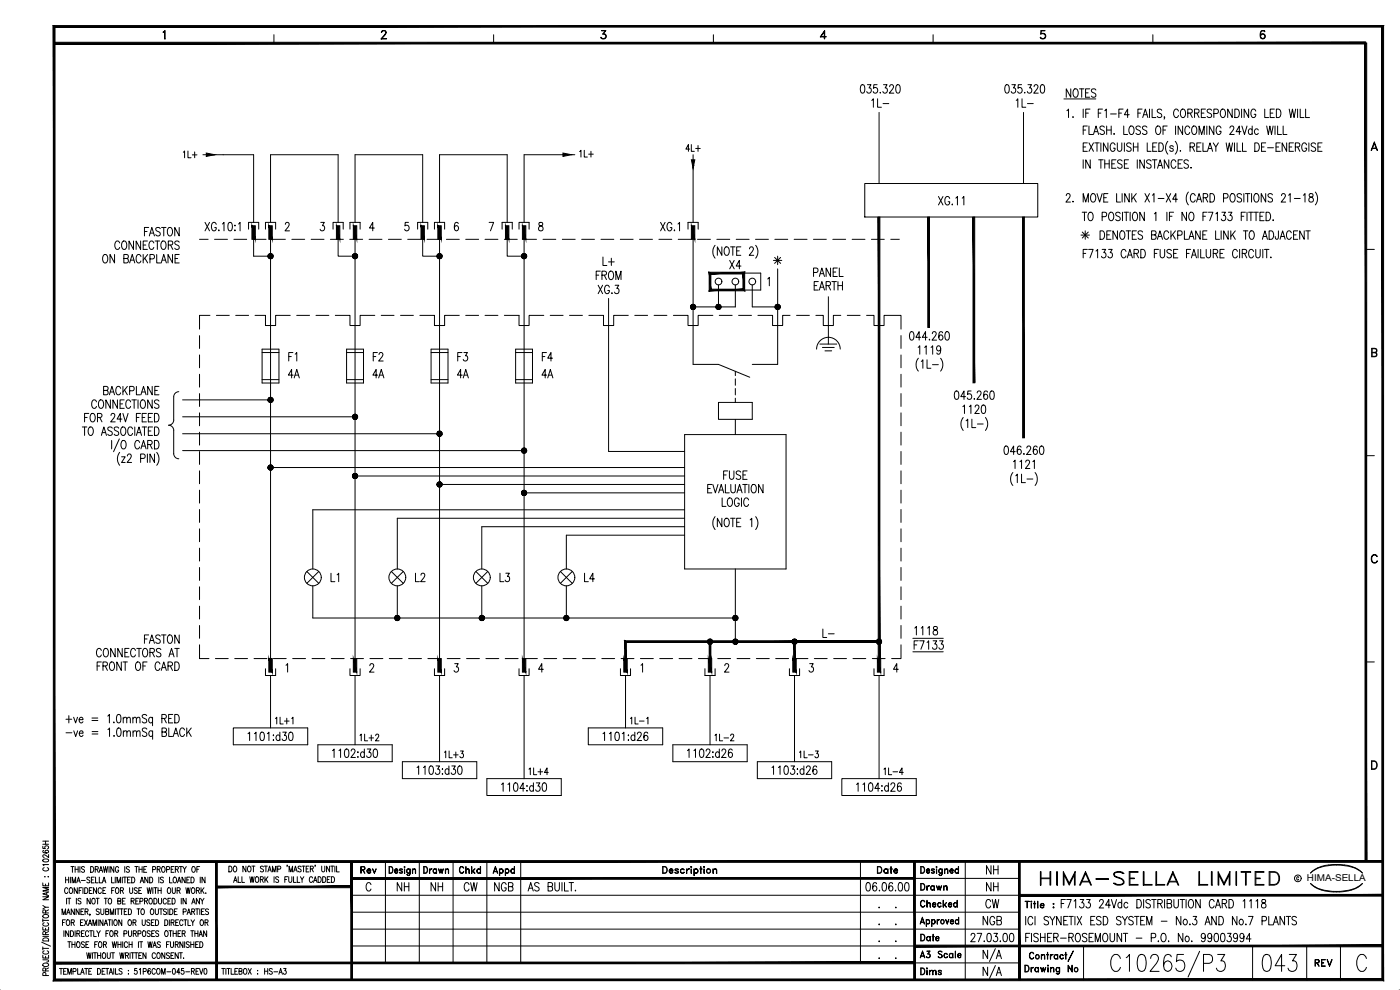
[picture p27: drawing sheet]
<svg xmlns="http://www.w3.org/2000/svg" width="420mm" height="297mm" viewBox="0 0 420 297" stroke-linecap="round" stroke-linejoin="round" font-family="sans-serif">
<defs><g id="words">
<text font-size="9.3" x="377.5" y="292.8">043</text>
<text font-size="7.5" x="311.1" y="266.7">HIMA-SELLA LIMITED</text>
<g font-size="6.2">
<text x="110.8" y="109.7">F2</text>
<text x="136.2" y="109.7">F3</text>
<text x="161.6" y="109.7">F4</text>
<text x="245.9" y="192.6">L-</text>
</g>
<g font-size="5.7">
<text x="260.3" y="33.5">1L-</text>
<text x="303.7" y="33.5">1L-</text>
<text x="318.6" y="61.7">2.</text>
<text x="42" y="72">FASTON</text>
<text x="29.6" y="80.1">ON BACKPLANE</text>
<text x="179.6" y="80.8">L+</text>
<text x="217.7" y="81.8">X4</text>
<text x="177.8" y="85">FROM</text>
<text x="178.2" y="89.3">XG.3</text>
<text x="243.1" y="88.2">EARTH</text>
<text x="274.5" y="107.6">1119</text>
<text x="90" y="109.7" transform="rotate(-90 90 109.7)">F1</text>
<text x="30" y="119.6">BACKPLANE</text>
<text x="85.4" y="114.7">4A</text>
<text x="110.8" y="114.7">4A</text>
<text x="136.2" y="114.7">4A</text>
<text x="161.6" y="114.7">4A</text>
<text x="287.9" y="125.2">1120</text>
<text x="215.9" y="145">FUSE</text>
<text x="98.1" y="175.7">L1</text>
<text x="123.5" y="175.7">L2</text>
<text x="148.9" y="175.7">L3</text>
<text x="174.3" y="175.7">L4</text>
<text x="42" y="194.4">FASTON</text>
<text x="294.9" y="263.5">NH</text>
<text x="117.8" y="268.5">NH</text>
<text x="128.1" y="268.5">NH</text>
<text x="137.9" y="268.5">CW</text>
<text x="147.1" y="268.5">NGB</text>
<text x="294.9" y="268.5">NH</text>
<text x="294.6" y="273.8">CW</text>
<text x="293.9" y="278.7">NGB</text>
</g>
<g font-size="5.3">
<text x="323.1" y="36.3" transform="rotate(-90 323.1 36.3)">1.</text>
<text x="204.6" y="46.6">4L+</text>
<text x="53.6" y="48.7">1L+</text>
<text x="172.9" y="48.3">1L+</text>
<text x="106.9" y="223.7">1L+2</text>
<text x="213.4" y="223.7">1L-2</text>
<text x="132.3" y="228.6">1L+3</text>
<text x="238.8" y="228.6">1L-3</text>
<text x="106.9" y="263.2">Rev</text>
<text x="125.9" y="263.2">Drawn</text>
<text x="136.5" y="263.2">Chkd</text>
<text x="262.1" y="263.2">Date</text>
<text x="275.2" y="268.5">Drawn</text>
<text x="275.2" y="293.9">Dims</text>
</g>
<g font-size="4.9">
<text x="157.7" y="233.5">1L+4</text>
<text x="263.9" y="233.5">1L-4</text>
<text x="393.3" y="291">REV</text>
</g>
<g font-size="3.1">
<text x="262.5" y="273.8">. .</text>
<text x="262.5" y="278.7">. .</text>
<text x="262.5" y="288.9">. .</text>
</g>
<text font-size="2.8" x="392.2" y="264.4">HIMA-SELLA</text>
<g font-size="2.6">
<text x="206.7" y="50.8">1</text>
<text x="262.5" y="283.6">. .</text>
</g>
</g></defs>
<!-- layer: 0 -->
<g fill="none" stroke="#000" stroke-width=".3">
<path d="M48.9 9.6l.6-.4v2.5l-.1-2.3zM82.2 10.4v2.5M114.4 11.6l1.6 .1h-1.7l1.1-1.2a.8 .8 0 0 0 .3-1.1l-.8-.1-.5 .4 .5-.5 .9 .2a.8 .8 0 0 1-.3 1.1l-1.1 1.2M148.1 10.4v2.5M180.4 11.3l.4 .3M181 10.1a.85 .85 0 0 1 .9 .7 .85 .85 0 0 1-.6 1 .85 .85 0 0 1-1-.6h.1a.81 .81 0 0 0 .8 .4 .81 .81 0 0 0 .6-.5M181.4 10.2l.4 .6-.1 .5-.3 .3M181.7 9.3l-1.2-.1h1.3l-.8 1M181.7 9.2l-.8 1 .7 .2 .2 .3M214.1 10.4v2.5M246.3 11l1.7 .1h-1.8l1.3-1.9v2.5l-.1-2.2-1.1 1.6M280 10.4v2.5"/>
<path d="M312.3 11.3l.4 .3M313.3 10.1a.8 .8 0 0 1 .4 .7 .8 .8 0 0 1-.4 .8M313.7 10.6a1 1 0 0 0-1.4-.4l.1-1h1.2l-1.1 .1-.1 .8a.9 .9 0 0 1 1.3 .2 .9 .9 0 0 1-.3 1.3 .9 .9 0 0 1-1.2-.4h.1a.81 .81 0 0 0 .8 .4 .81 .81 0 0 0 .6-.5M346 10.4v2.5M378.3 11.1l.6 .5 .5-.2 .2-.3M378.3 10.7l.6-.5 .5 .2 .2 .3M378.5 9.4h1M378.7 9.3a1.75 1.75 0 0 0 .1 2.3M378.8 10.2l-.5 .6M379.1 10.2l.5 .6-.1 .5-.4 .3M379.4 9.3l.2 .2a.76 .76 0 0 0-1.1-.2 1.47 1.47 0 0 0 .5 2.4 .79 .79 0 0 0 .6-1.2 .79 .79 0 0 0-1.3 0M263.8 33.7v21.4"/>
<path d="M307.2 33.7v21.4M60.9 46.4h3.6M208 46.4v4.1M259.5 55.1h51.9v10h-51.9zM411.7 44.6h1.5M411.8 44.4h1.2M412.5 42.6l.9 2.6-.9-2.2-1 2.2zM59.9 71.8h2.6M64.4 71.8h3.9M70.2 71.8h3.8M74.6 68.8v-2.1h3v2.1M76 71.8h3.8"/>
<path d="M76.1 71.8v5.1h5.1M79.7 68.8v-2.1h3v2.1M81.2 71.8v125.8M81.8 71.8h3.8M87.6 71.8h3.8M93.4 71.8h3.8M99.2 71.8h3.8M99.9 68.8v-2.1h3.1v2.1M101.5 71.8v5.1h5.1M105 71.8h3.8M105 68.8v-2.1h3.1v2.1M106.6 71.8v125.8"/>
<path d="M110.8 71.8h3.8M116.6 71.8h3.8M122.4 71.8h3.8M125.3 68.8v-2.1h3.1v2.1M126.9 71.8v5.1h5M128.2 71.8h3.8M130.4 68.8v-2.1h3v2.1M131.9 71.8v125.8M134 71.8h3.8M139.8 71.8h3.8M145.6 71.8h3.8M150.7 68.8v-2.1h3v2.1"/>
<path d="M151.4 71.8h3.8M152.2 71.8v5.1h5.1M155.8 68.8v-2.1h3v2.1M157.2 71.8h3.8M157.3 71.8v125.8M163 71.8h3.8M168.8 71.8h3.8M174.6 71.8h3.8M180.4 71.8h3.8M186.2 71.8h3.8M191.9 71.8h3.9M197.7 71.8h3.9"/>
<path d="M203.5 71.8h3.9M206.5 68.8v-2.1h3v2.1M208 71.8v37.5h7.6l9.4 3.9M209.3 71.8h3.9M215.1 71.8h3.9M220.9 71.8h3.9M226.7 71.8h3.9M232.1 78.1h2.5M232.5 77.2l1.8 1.8M232.5 71.8h3.9M233.4 76.9v2.5M234.3 77.2l-1.8 1.8"/>
<path d="M238.3 71.8h3.9M244.1 71.8h3.9M249.9 71.8h3.9M255.7 71.8h3.9M261.5 71.8h3.9M267.3 71.8h2.6M409.9 74.8h2.6M63 94.6h-3.1v4.1M64.9 94.6h3.9M70.7 94.6h3.9M76.5 94.6h3.2v3.1h3v-3.1h4.4M89 94.6h3.9"/>
<path d="M94.8 94.6h3.9M100.6 94.6h4.4v3.1h3.1v-3.1h4.4M114.4 94.6h3.9M120.2 94.6h3.9M126 94.6h4.4v3.1h3v-3.1h4.4M139.8 94.6h3.8M145.6 94.6h3.8M151.4 94.6h4.4v3.1h3v-3.1h4.4M165.1 94.6h3.9M170.9 94.6h3.9M176.7 94.6h4.4v3.1h3.1v-3.1h4.4M182.6 89.5v46h22.9"/>
<path d="M190.5 94.6h3.9M196.3 94.6h3.9M202.1 94.6h4.4v3.1h3v-3.1h4.4M215.6 85.5v6.6M215.9 94.6h3.8M220.7 85.5v6.6h-12.7M221.7 94.6h3.8M223.2 81.9h5.1v5.1h-5.1M225.8 85.5v6.6h7.6M227.5 94.6h4.4v3.1h3v-3.1h2.2M233.4 80.7v28.6h-7.6M239.1 94.6h3.8"/>
<path d="M244.9 94.6h2.2v3.1h3v-3.1h2.2M248.6 89v14.2M254.3 94.6h3.8M260.1 94.6h2.2v3.1h3v-3.1h5.1v4.1M53.7 117.5a1.53 1.53 0 0 0-1.6 1.6v6.9a1.53 1.53 0 0 1-1.5 1.6 1.53 1.53 0 0 1 1.5 1.5v7a1.53 1.53 0 0 0 1.6 1.6M54.8 120h26.4M59.9 100.7v3.8M59.9 106.5v3.8M59.9 112.3v3.8M59.9 118.1v3.8M78.7 105.8h5M78.7 104.8h5v10.1h-5z"/>
<path d="M78.7 113.9h5M104 105.8h5.1M104 104.8h5.1v10.1h-5.1zM104 113.9h5.1M129.4 105.8h5.1M129.4 104.8h5.1v10.1h-5.1zM129.4 113.9h5.1M154.7 105.8h5.1M154.7 104.8h5.1v10.1h-5.1zM154.7 113.9h5.1M220.7 111.4v1.3M220.7 113.7v1.9"/>
<path d="M220.7 116.6v1.9M220.7 119.5v1.2M245.1 104.8a3.5 3.5 0 0 1 3.5-3.6 3.5 3.5 0 0 1 3.6 3.6M246.1 103.2h5M246.8 104.3h3.6M247.6 105.3h2M270.4 100.7v3.8M270.4 106.5v3.8M270.4 112.3v3.8M270.4 118.1v3.8M411.8 105.7l1.2-.1v-.8l-1.2-.2v2.3l1.2-.1v-.8l-1.2-.2M412.6 105.7a.67 .67 0 0 1 .7 .7 .67 .67 0 0 1-.7 .6h-.9v-2.5h.9a.67 .67 0 0 1 .7 .7 .67 .67 0 0 1-.7 .6"/>
<path d="M54.8 135.2h102.5M54.8 130.1h77.1M54.8 125.1h51.8M59.9 123.9v3.8M59.9 129.7v3.8M59.9 135.5v3.8M205.5 130.4h30.4v40.3h-30.4zM215.6 120.7h10.2v5.1h-10.2zM220.7 125.8v4.6M270.4 123.9v3.8M270.4 129.7v3.8M270.4 135.5v3.8"/>
<path d="M409.9 136.7h2.6M59.9 141.3v3.8M59.9 147.1v3.8M59.9 152.9v3.8M59.9 158.7v3.8M81.2 140.3h124.3M106.6 142.8h98.9M131.9 145.4h73.6M157.3 147.9h48.2M205.5 158h-60.9v12.7M205.5 155.5h-86.3v15.2M205.5 153h-111.6v17.7"/>
<path d="M270.4 141.3v3.8M270.4 147.1v3.8M270.4 152.9v3.8M270.4 158.7v3.8M59.9 164.5v3.8M59.9 170.3v3.8M59.9 176.1v3.8M92.1 171.5l3.6 3.5M93.9 175.8v9.6h126.8M95.7 171.5l-3.6 3.5M117.4 171.5l3.6 3.5M119.2 175.8v9.6"/>
<path d="M121 171.5l-3.6 3.5M142.8 171.5l3.6 3.5M144.6 175.8v9.6M146.4 171.5l-3.6 3.5M168.2 171.5l3.5 3.5M170 175.8v9.6M171.7 171.5l-3.5 3.5M205.5 160.6h-35.5v10.1M220.7 170.7v21.8M270.4 164.5v3.8M270.4 170.3v3.8M270.4 176.1v3.8"/>
<path d="M411.8 166.8a.87 .87 0 0 1 .8-.4 .87 .87 0 0 1 .7 .6 .88 .88 0 0 0-.9-.5 .88 .88 0 0 0-.7 .9 1.07 1.07 0 0 0 1 1.4l.6-.5a.92 .92 0 0 1-1 .6 .92 .92 0 0 1-.8-.9zM59.9 193.5v4.1h2.8M59.9 181.9v3.8M59.9 187.7v3.8M64.6 197.6h3.9M70.4 197.6h3.9M76.2 197.6h3.9M82 197.6h3.9M87.8 197.6h3.9M93.6 197.6h3.9M99.4 197.6h3.9M105.2 197.6h3.9"/>
<path d="M111 197.6h3.9M116.8 197.6h3.9M122.6 197.6h3.9M128.4 197.6h3.9M134.2 197.6h3.9M140 197.6h3.9M145.8 197.6h3.9M151.6 197.6h3.9M157.4 197.6h3.9M163.2 197.6h3.9M169 197.6h3.9M174.8 197.6h3.9"/>
<path d="M180.6 197.6h3.9M186.4 197.6h3.9M192.2 197.6h3.9M198 197.6h3.9M203.8 197.6h3.9M209.6 197.6h3.9M215.4 197.6h3.9M221.2 197.6h3.9M227 197.6h3.9M232.8 197.6h3.9M238.6 197.6h3.9M244.4 197.6h3.8"/>
<path d="M250.2 197.6h3.8M256 197.6h3.8M261.8 197.6h3.8M270.4 193.5v4.1h-2.8M270.4 181.9v3.8M270.4 187.7v3.8M274 195.6h9.1M274 191.5h9.1M409.9 198.6h2.6M70 218.4h22.4v5.1h-22.4zM79.7 200.6v2.1h3v-2.1M105 200.6v2.1h3.1v-2.1"/>
<path d="M130.4 200.6v2.1h3v-2.1M155.8 200.6v2.1h3v-2.1M176.6 218.4h22.3v5.1h-22.3zM186.2 200.6v2.1h3v-2.1M211.6 200.6v2.1h3v-2.1M236.9 200.6v2.1h3.1v-2.1M262.3 200.6v2.1h3v-2.1M95.4 223.5h22.3v5h-22.3zM120.8 228.5h22.3v5.1h-22.3zM146.1 233.6h22.3v5.1h-22.3zM201.9 223.5h22.3v5h-22.3zM227.3 228.5h22.3v5.1h-22.3z"/>
<path d="M252.6 233.6h22.4v5.1h-22.4zM411.6 228.3h.9a1.36 1.36 0 0 1 .8 1.3 1.36 1.36 0 0 1-.8 1.2h-.9zM411.7 228.4h.8a1.24 1.24 0 0 1 .7 1.2 1.24 1.24 0 0 1-.7 1.1h-.8zM21.3 260h.9M21.7 260v1.7M22.5 260v1.7M23.5 260v1.7M24 260v1.7M27.2 260a.87 .87 0 0 1 1 .9 .87 .87 0 0 1-1 .8zM31 260l.3 1.7 .4-1.7 .3 1.7 .3-1.7M32.7 260v1.7M34.2 260v1.7l-.9-1.7v1.7"/>
<path d="M37.4 260v1.7M40.5 260h.9M40.9 260v1.7M41.7 260v1.7M42.7 260v1.7M44 260h-.8v1.7h.8M52.2 260h-.8v1.7h.8M53.8 260h.9M54.3 260v1.7M54.9 260l.5 .8v.9M55.9 260l-.5 .8M59.9 260h-.8v1.7"/>
<path d="M68.7 259.9a.87 .87 0 0 1 .9 .8 .87 .87 0 0 1-.9 .9zM70.3 260l.1-.1a.89 .89 0 0 1 .7 .8 .89 .89 0 0 1-.7 .9 1.13 1.13 0 0 1-.1-1.6zM73.8 259.9v1.7l-.9-1.7v1.7M74.5 260l.2-.1a.89 .89 0 0 1 .7 .8 .89 .89 0 0 1-.7 .9 1.16 1.16 0 0 1-.2-1.6zM75.6 259.9h.9M76.1 259.9v1.7M79.3 259.9h.9M79.8 259.9v1.7M86.2 259.6l-.1 .4M90.6 259.9h.9M91.1 259.9v1.7M92.7 259.9h-.8v1.7h.8"/>
<path d="M94.6 259.6l-.1 .4M96.5 259.9v1.2l.4 .5 .5-.2 .1-1.5M98.9 259.9v1.7l-.9-1.7v1.7M99.3 259.9h.9M99.7 259.9v1.7M100.5 259.9v1.7M101 259.9v1.7h.8M115.7 258.5v30.4M116.8 260a1.03 1.03 0 0 1 1.2 1 1.03 1.03 0 0 1-1.2 1zM121.4 260l.1 .3zM125.8 258.5v30.4M136 258.5v30.4"/>
<path d="M146.1 258.5v30.4M148.7 260l.7 2-.7-1.7-.7 1.7zM154.3 260l.1 2zM156.3 258.5v30.4M198.9 260h.7a1.08 1.08 0 0 1 .7 1 1.08 1.08 0 0 1-.7 1h-.7zM210.3 260l.1 2zM211.2 260l.2 .1-.1 .2zM258.2 258.5v30.4M276.3 260a1.03 1.03 0 0 1 1.2 1 1.03 1.03 0 0 1-1.2 1zM287.6 260l.1 2zM289.7 258.5v35.5M402 259.4l3.6 .6"/>
<path d="M402 259.4a10.9 10.9 0 0 0-8.7 2.5 13.2 13.2 0 0 1 10.6-2.1l2 .4M405.6 260l1.7 .7 1.6 1.2-1.4-1-1.6-.7M12.8 278.2v.8h1.8v-.8M12.8 269.1h1.8l-1.8 .9h1.8M12.8 264.9v.9h1.8v-.9M12.8 275.7v.9M12.8 276.1h1.8M12.8 271.7l.9 .5M12.9 274.6a.85 .85 0 0 1 1-.3 .85 .85 0 0 1 .6 .9 .85 .85 0 0 1-1 .3 .85 .85 0 0 1-.6-.9zM13.3 276.9a.51 .51 0 0 0-.4 .6 .51 .51 0 0 0 .6 .4h.4a.51 .51 0 0 0 .7-.4 .51 .51 0 0 0-.4-.6M13.4 263.1h.1M13.7 273.9l-.1-.8h-.7l-.1 .8h1.8"/>
<path d="M13.7 265.2v.6M13.7 278.5v.5M14 267.9v.6M14.4 263.1h.2zM14.6 272.2h-.9l-.9 .5M14.6 267.7l-1.8 .5 1.8 .5M14.6 266.3h-1.8l1.8 .5-1.8 .5h1.8M14.6 279.5l-.9 .5M14.6 273l-.9 .5M18.6 274.4v-1.7l.6 1.7 .5-1.7v1.7M18.8 276.8h.5M19.2 279.3v1.7"/>
<path d="M19.6 276h-.8v1.7M19.7 263.2v1.7M19.7 264h.9M20 269.5v1.7M20 274.4l.5-1.7 .6 1.7M20.1 276a.83 .83 0 0 1 .9 .8 .83 .83 0 0 1-.7 .9 1.16 1.16 0 0 1-.2-1.7zM20.2 273.8h.7M20.3 269.5h.9M20.4 266.7a.5 .5 0 0 0-.7-.3 .5 .5 0 0 0-.3 .6v.4a.5 .5 0 0 0 .3 .7 .5 .5 0 0 0 .7-.4M20.6 263.2v1.7M20.6 279.3v1.7l-.9-1.7v1.7M20.8 269.5v1.7"/>
<path d="M21 266.4l.1-.1a.89 .89 0 0 1 .7 .9 .89 .89 0 0 1-.7 .9 1.18 1.18 0 0 1-.1-1.7zM21.1 263.2v1.7M21.1 279.3a.87 .87 0 0 1 1 .8 .87 .87 0 0 1-1 .9zM21.4 276.8l.8-.1v-.7h-.8v1.7M21.7 264.9v-1.7l.5 1.7 .5-1.7v1.7M21.8 276.8l.5 .9M22.3 272.7v1.7l-.9-1.7v1.7M22.5 279.3v1.7M22.5 260.8h1M22.9 269.5v1.7M23 264.9l.6-1.7 .5 1.7M23.2 266.3v1.8l-.9-1.8v1.8"/>
<path d="M23.2 264.3h.7M23.7 267.2h.5M23.7 272.7v1.7l-.9-1.7v1.7M24.2 276.8h.5M24.3 273.5h.5M24.3 269.8l-.3-.3-.6 .3 .1 .4 .7 .3a.48 .48 0 0 1-.1 .7 .48 .48 0 0 1-.7-.2M24.4 264.2h1.2M24.6 266.3h-.9v1.8M24.9 266.3v1.8M25 276h-.8v1.7h.8M25.1 272.7h-.8v1.7h.8M25.3 279.3h-.9v1.7h.9"/>
<path d="M25.3 276l.9 1.7M25.4 260.3l-.4-.3-.6 .3 .2 .4 .8 .5-.4 .5-.6-.2M25.4 266.3a.87 .87 0 0 1 1 .9 .87 .87 0 0 1-1 .9zM25.5 273.5l.8-.1 .1-.6-.9-.1v1.7M26 273.5l.4 .9M26.2 276l-.9 1.7M26.5 277.7l.5-1.7 .6 1.7M26.6 279.7a.5 .5 0 0 0-.6-.4 .5 .5 0 0 0-.4 .6v.4a.5 .5 0 0 0 .4 .7 .5 .5 0 0 0 .6-.4M26.7 277.1h.7M26.8 267.2h.5M26.9 279.3h.9M27 263.4l-.4-.2-.5 .2 .1 .4 .8 .6-.4 .5-.5-.2"/>
<path d="M27 274.3l-.1 .5M27.1 269.5v1.7l-1-1.7v1.7M27.3 279.3v1.7M27.4 264h.6M27.7 266.3h-.9v1.8h.9M27.8 269.6l.1-.1a.88 .88 0 0 1 .7 .9 .88 .88 0 0 1-.7 .8 1.16 1.16 0 0 1-.1-1.6zM27.9 277.7v-1.7l.5 1.7 .5-1.7v1.7M28.1 279.3v1.7h.8M28.3 263.2h-.9v1.7h.9M28.6 260.8l.8-.1v-.6l-.8-.1v1.7M28.7 263.2v1.7h.8M28.9 269.5h.9"/>
<path d="M29 266.3v1.8l-1-1.8v1.8M29 279.3l.6 .8v.9M29 260.8l.5 .9M29.3 269.5v1.7M29.5 276v1.7M29.8 261.7l.5-1.7 .5 1.7M29.8 263.2v1.7h.8M29.8 272.9l-.3-.2-.6 .2 .1 .5 .7 .3a.48 .48 0 0 1-.1 .7 .48 .48 0 0 1-.7-.2M30 261.2h.6M30.1 279.3l-.5 .8M30.2 272.7v1.2l.4 .5 .5-.2 .1-1.5M30.4 266.7a.5 .5 0 0 0-.6-.3 .5 .5 0 0 0-.4 .6v.4a.5 .5 0 0 0 .4 .7 .5 .5 0 0 0 .6-.4"/>
<path d="M30.7 264.9l.5-1.7 .6 1.7M30.9 267.2h.5M30.9 276v1.7l-.9-1.7v1.7M30.9 264.3h.7M31.2 277.7l.6-1.7 .5 1.7M31.3 269.5h.9M31.4 277.1h.7M31.7 273.5l.8-.1 .1-.6-.9-.1v1.7l.9-.2v-.4l-.3-.3M31.7 266.3h-.8v1.8h.8M31.7 269.5v1.7M32.4 276h.9M32.7 279.3h-.9v1.7"/>
<path d="M32.7 269.6l.2-.1a.88 .88 0 0 1 .6 .9 .88 .88 0 0 1-.6 .8 1.11 1.11 0 0 1-.2-1.6zM32.9 276v1.7M33.1 274.4v-1.7l.5 1.7 .5-1.7v1.7M33.2 279.3h.1a.89 .89 0 0 1 .7 .8 .89 .89 0 0 1-.7 .9 1.13 1.13 0 0 1-.1-1.7zM33.5 263.2v1.7h.8M33.5 267.2h.5M33.7 276v1.7M34.4 266.3h-.9v1.8M34.4 276h.1a.88 .88 0 0 1 .7 .8 .88 .88 0 0 1-.7 .9 1.18 1.18 0 0 1-.1-1.7zM34.6 263.2v1.7M34.6 272.7v1.7M34.9 266.4l.1-.1a.89 .89 0 0 1 .7 .9 .89 .89 0 0 1-.7 .9 1.18 1.18 0 0 1-.1-1.7z"/>
<path d="M35 272.7h.9M35.1 264.9v-1.7l.5 1.7 .6-1.7v1.7M35.3 270.3h.8v-.7l-.8-.1v1.7l.9-.1 .1-.4-.4-.4M35.5 272.7v1.7M35.6 260.4a.5 .5 0 0 0-.6-.4 .5 .5 0 0 0-.4 .7v.4a.51 .51 0 0 0 .5 .6 .51 .51 0 0 0 .5-.6h-.3M36 272.7h1M36.1 267.2l.8-.1v-.7l-.8-.1v1.8M36.5 272.7v1.7M36.6 276v1.7l-1-1.7v1.7M36.6 267.2l.5 .9M36.7 263.2v1.7M36.7 270.3h.6"/>
<path d="M37 263.2h1M37.3 273.5h.5M37.5 263.2v1.7M37.6 269.5h-.9v1.7h.9M38.1 272.7h-.8v1.7h.8M38.3 264h.5M38.5 272.7a.86 .86 0 0 1 1 .9 .86 .86 0 0 1-1 .8zM38.6 279.3v1.2l.4 .5 .3-.1 .2-.4v-1.2M38.7 276h.1a.88 .88 0 0 1 .7 .8 .88 .88 0 0 1-.7 .9 1.13 1.13 0 0 1-.1-1.7zM38.8 260.3l-.3-.3-.6 .3 .1 .4 .7 .3a.47 .47 0 0 1-.1 .7 .47 .47 0 0 1-.7-.2M38.9 266.3v1.3l.4 .5 .5-.3v-1.5M39.1 263.2h-.8v1.7h.8"/>
<path d="M39.3 270.3h.9v-.7l-.9-.1v1.7M39.5 263.2a.86 .86 0 0 1 1 .8 .86 .86 0 0 1-1 .9zM39.8 270.3l.5 .9M39.9 276.8l.8-.1v-.7h-.8v1.7M40.4 276.8l.4 .9M40.7 270.3h.6M41.1 272.7h.9M41.2 266.6l-.3-.3-.6 .3 .1 .4 .8 .6-.3 .5-.6-.3M41.6 272.7v1.7M41.6 269.5h-.9v1.7h.9M41.7 267.2h.5M41.7 260.8h1"/>
<path d="M42 270.4l.8-.1v-.7l-.8-.1v1.7M42.1 264.9l.5-1.7 .5 1.7M42.3 264.3h.6M42.5 266.3h-.8v1.8h.8M42.5 272.8l.2-.1a.88 .88 0 0 1 .7 .9 .88 .88 0 0 1-.7 .8 1.11 1.11 0 0 1-.2-1.6zM42.7 276v1.2l.4 .5 .3-.1 .2-.4v-1.2M43 279.3h.1a.89 .89 0 0 1 .7 .8 .89 .89 0 0 1-.7 .9 1.18 1.18 0 0 1-.1-1.7zM43.2 260.8h.5M43.4 270.3h.8v-.7l-.8-.1v1.7M43.8 270.3l.5 .9M44.2 266.3l.3 1.8 .3-1.8 .3 1.8 .4-1.8M44.4 263.2v1.7l-.9-1.7v1.7"/>
<path d="M44.9 263.2a.86 .86 0 0 1 .9 .8 .86 .86 0 0 1-.9 .9zM44.9 269.6l.2-.1a.88 .88 0 0 1 .6 .9 .88 .88 0 0 1-.6 .8 1.16 1.16 0 0 1-.2-1.6zM45 276.2l-.4-.2-.6 .2 .2 .4 .7 .4a.48 .48 0 0 1-.2 .7 .48 .48 0 0 1-.7-.3M45.1 279.5l-.4-.2-.5 .2v.4l.9 .6-.4 .5-.5-.3M45.4 272.8l.1-.1a.88 .88 0 0 1 .7 .9 .88 .88 0 0 1-.7 .8 1.14 1.14 0 0 1-.1-1.6zM45.4 276.8h.6M45.8 260.9l.8-.1v-.7l-.8-.1v1.7M45.9 266.3v1.8M46.2 269.5a.86 .86 0 0 1 .9 .9 .86 .86 0 0 1-.9 .8zM46.2 266.3h.9M46.3 276h-.9v1.7h.9M46.4 279.3h-.9v1.7h.9"/>
<path d="M46.6 272.7v1.2l.4 .5 .5-.2v-1.5M46.7 266.3v1.8M46.7 276a.86 .86 0 0 1 .9 .8 .86 .86 0 0 1-.9 .9zM47.2 260.8l.8-.1v-.6l-.8-.1v1.7M47.4 267.2h1M47.4 266.3v1.8M47.6 269.5v1.2l.4 .5 .4-.2 .1-1.5M47.6 279.5l-.3-.2-.6 .2 .1 .4 .7 .4a.47 .47 0 0 1-.1 .7 .47 .47 0 0 1-.7-.3M47.6 260.8l.5 .9M47.7 263.2v1.7M47.9 272.7h.9M48.3 272.7v1.7"/>
<path d="M48.4 266.3v1.8M48.7 260.1l.2-.1a.89 .89 0 0 1 .7 .9 .89 .89 0 0 1-.7 .8 1.18 1.18 0 0 1-.2-1.6zM49 263.4l-.3-.2-.6 .2 .2 .4 .7 .4v.5l-.3 .2-.6-.2M49.4 276a.86 .86 0 0 1 1 .8 .86 .86 0 0 1-1 .9zM49.7 279.3h.1a.89 .89 0 0 1 .7 .8 .89 .89 0 0 1-.7 .9 1.13 1.13 0 0 1-.1-1.7zM49.9 269.9a.5 .5 0 0 0-.6-.4 .5 .5 0 0 0-.3 .7v.4a.5 .5 0 0 0 .3 .6 .5 .5 0 0 0 .6-.4M50 272.9l-.4-.2-.6 .2 .2 .5 .6 .3a.48 .48 0 0 1-.1 .7 .48 .48 0 0 1-.7-.2M50 260.9l.8-.1 .1-.6-.9-.2v1.7M50.4 270.3h.5M50.4 272.7v1.7M50.5 266.4l.1-.1a.89 .89 0 0 1 .7 .9 .89 .89 0 0 1-.7 .9 1.18 1.18 0 0 1-.1-1.7zM50.7 279.3h.9"/>
<path d="M50.8 276v1.7M50.9 263.2v1.7h.8M50.9 272.7a.86 .86 0 0 1 1 .9 .86 .86 0 0 1-1 .8zM51.2 279.3v1.7M51.2 269.5h-.8v1.7h.8M51.4 276.8l.7-.1v-.7h-.7v1.7M51.4 260.8h.5M51.6 269.5a.86 .86 0 0 1 1 .9 .86 .86 0 0 1-1 .8zM51.7 266.3v1.3l.4 .5 .5-.3v-1.5M51.8 276.8l.5 .9M52 279.3v1.7M52.2 263.3l.1-.1a.88 .88 0 0 1 .7 .8 .88 .88 0 0 1-.7 .9 1.16 1.16 0 0 1-.1-1.6z"/>
<path d="M52.3 273.5h.6M52.6 260.8l.8-.1v-.6l-.8-.1v1.7M52.7 276.8h.6M52.9 279.3v1.7M53.1 260.8l.5 .9M53.1 267.2l.8-.1 .1-.6-.9-.2v1.8M53.2 272.7h-.9v1.7h.9M53.3 264.9l.5-1.7 .5 1.7M53.4 264.3h.7M53.6 276h-.9v1.7h.9M53.6 267.2l.5 .9M54.3 279.3h-.9v1.7h.9"/>
<path d="M54.4 269.5v1.7M54.9 276.4a.51 .51 0 0 0-.6-.4 .51 .51 0 0 0-.4 .6v.4a.51 .51 0 0 0 .4 .7 .51 .51 0 0 0 .6-.4M55 273.6l.8-.1v-.7l-.8-.1v1.7M55.2 276h.9M55.6 263.2v1.7l-1-1.7v1.7M55.6 276v1.7M55.8 266.3l.3 1.8 .3-1.8 .4 1.8 .3-1.8M55.9 269.5v1.7l-1-1.7v1.7M56.1 264h.5M56.1 274.4l.6-1.7 .5 1.7M56.3 273.8h.7M56.4 276v1.7h.8"/>
<path d="M56.9 263.2h-.8v1.7h.8M57.2 279.3h.9M57.3 263.2a.86 .86 0 0 1 1 .8 .86 .86 0 0 1-1 .9zM57.3 276l.5 .8v.9M57.5 273.5l.8-.1 .1-.6-.9-.1v1.7M57.6 271.2l.5-1.7 .5 1.7M57.7 266.4l.1-.1a.89 .89 0 0 1 .7 .9 .89 .89 0 0 1-.7 .9 1.16 1.16 0 0 1-.1-1.7zM57.7 279.3v1.7M57.8 270.7h.6M57.8 260.1l.2-.1a.89 .89 0 0 1 .6 .9 .89 .89 0 0 1-.6 .8 1.13 1.13 0 0 1-.2-1.6zM58 273.5l.4 .9M58.4 276l-.6 .8"/>
<path d="M58.5 279.3v1.7M58.7 272.7h.9M58.9 267.2l.8-.1v-.7l-.8-.1v1.8M59.1 260.8h.5M59.2 272.7v1.7M59.4 267.2l.5 .9M59.4 279.3v1.7M59.9 269.5v1.7l-1-1.7v1.7M60 272.7v1.7M60.1 263.2v1.7M60.2 269.5l.5 .8v.9M60.3 276h.1a.88 .88 0 0 1 .7 .8 .88 .88 0 0 1-.7 .9 1.18 1.18 0 0 1-.1-1.7z"/>
<path d="M60.3 266.3v1.8M60.5 273.5h.5M60.6 267.1l.6 1M61.2 266.3l-.9 1.2M61.2 269.5l-.5 .8M61.3 272.7h-.8v1.7h.8M61.5 263.2v1.7l-.9-1.7v1.7M61.5 276.8l.8-.1v-.7h-.8v1.7M61.8 267.9v.2zM62 276.8l.4 .9M62 279.3v1.7l-.9-1.7v1.7M62.6 272.9l-.3-.2-.6 .2 .1 .5 .6 .3a.48 .48 0 0 1 0 .7 .48 .48 0 0 1-.7-.2"/>
<path d="M70.1 264.8l.5-1.8 .6 1.8M70.3 264.2h.7M71.5 263v1.8h.8M72.6 263v1.8h.8M75 263l.3 1.8 .3-1.8 .3 1.8 .4-1.8M76.9 263.1l.1-.1a.83 .83 0 0 1 .7 .9 .83 .83 0 0 1-.8 .8l-.3-.6zM78.1 263.9l.8-.1v-.7l-.8-.1v1.8M78.6 263.9l.4 .9M79.1 260.1l-.4-.2-.6 .2 .2 .4 .6 .4a.47 .47 0 0 1-.1 .7 .47 .47 0 0 1-.7-.2M79.5 263v1.8M79.8 263.8l.6 1M80.4 261.6l.5-1.7 .5 1.7"/>
<path d="M80.4 263l-.9 1.2M80.6 261h.6M81.8 261.6v-1.7l.5 1.7 .5-1.7v1.7M82.3 263v1.8M83.3 260.8l.8-.1v-.7l-.8-.1v1.7M83.6 263.3l-.3-.3-.6 .3 .1 .4 .8 .4v.4l-.3 .3-.6-.3M85.5 263.9h.5M86.3 263h-.8v1.8M86.7 263v1.3l.4 .5 .3-.1 .2-.4v-1.3M86.8 261.6v-1.7l.5 1.7 .5-1.7v1.7M88.1 263v1.8h.8M88.1 261.6l.6-1.7 .5 1.7"/>
<path d="M88.3 261h.7M89.2 263v1.8h.8M90.1 263l.6 .9v.9M90.4 260.1l-.4-.2-.5 .2 .1 .4 .6 .4a.47 .47 0 0 1-.1 .7 .47 .47 0 0 1-.6-.2M91.2 263l-.5 .9M91.9 260.7h.5M93.1 260.7l.8-.1v-.6l-.8-.1v1.7M93.6 260.7l.4 .9M93.8 263.4a.5 .5 0 0 0-.6-.3 .5 .5 0 0 0-.4 .6v.4a.5 .5 0 0 0 .4 .6 .5 .5 0 0 0 .6-.3M94.1 264.8l.5-1.8 .5 1.8M94.3 264.2h.6M95.5 263a.86 .86 0 0 1 .9 .9 .86 .86 0 0 1-.9 .9z"/>
<path d="M96.8 263a.86 .86 0 0 1 1 .9 .86 .86 0 0 1-1 .9zM98.2 263.9h.5M99.1 263h-.9v1.8h.9M99.5 263a.86 .86 0 0 1 .9 .9 .86 .86 0 0 1-.9 .9zM105.5 268.6h200.4M105.5 273.7h200.4M105.5 278.8h200.4M116.9 260.1a.92 .92 0 0 1 1 .9 .92 .92 0 0 1-1 .9zM118.5 261.2h.8l-.1-.3a.5 .5 0 0 0-.6 .1 .5 .5 0 0 0 0 .7 .5 .5 0 0 0 .7-.1l.1 .1a.58 .58 0 0 1-.8 .1 .58 .58 0 0 1-.1-.8 .58 .58 0 0 1 .8-.1l.1 .5h-.9M120 261.8h.7M120 261.1l.8 .5-.3 .4-.6-.3 .2 .2M120 260.9h.7"/>
<path d="M120.1 260.8v.4M120.6 260.8l.2 .2-.3-.3-.6 .3 .8 .5M120.6 261.4v.5M121.4 260.1h.1M121.4 260.7l.1 1.3zM122.3 260.8l.4-.1 .3 .3-.3-.2a.58 .58 0 0 0-.6 .5 .58 .58 0 0 0 .6 .6l.3-.2a.63 .63 0 0 1-1 0 .63 .63 0 0 1 .3-.9zM123 260.7l.1 1.4-.2 .5-.5 .1-.3-.3 .4 .2 .4-.2zM123.8 260.7v1.3zM124.1 260.8h.6v1.2l-.1-1.1-.4-.1-.4 .3zM148.1 261.5h1.1M148.2 261.4h.9M149.9 260.7l.1 2z"/>
<path d="M150.2 260.8a.62 .62 0 0 1 .7 .2 .62 .62 0 0 1-.1 .8 .62 .62 0 0 1-.8-.1l.3 .2a.58 .58 0 0 0 .6-.6 .58 .58 0 0 0-.6-.5l-.3 .2zM151.6 260.7l.1 2zM151.9 260.8a.61 .61 0 0 1 .8 .2 .61 .61 0 0 1-.2 .8 .61 .61 0 0 1-.8-.1l.4 .2a.58 .58 0 0 0 .6-.6 .58 .58 0 0 0-.6-.5l-.4 .2zM153.5 260.8l.5-.1 .3 .3-.3-.2a.58 .58 0 0 0-.6 .5 .58 .58 0 0 0 .6 .6l.3-.2a.64 .64 0 0 1-1 0 .64 .64 0 0 1 .2-.9zM199 260.1a1 1 0 0 1 1.1 .5 1 1 0 0 1-.3 1.2l-.8 .1zM200.9 261.2h1v-.1a.56 .56 0 0 0-.9-.1 .56 .56 0 0 0 .1 .8l.9-.1a.64 .64 0 0 1-1 .2 .64 .64 0 0 1 0-1 .64 .64 0 0 1 1 .2v.3h-1.1M202.6 261.8h.9M202.6 261.1l1 .5-.4 .4-.7-.3 .2 .2M202.6 260.9h.9M202.7 260.8v.4M203.4 260.8l.2 .2-.4-.3-.6 .1-.1 .2 1 .5M203.4 261.4v.5"/>
<path d="M204.3 261l.7-.3 .3 .4a.55 .55 0 0 0-.9-.2 .55 .55 0 0 0 0 .8l.3 .2 .7-.2a.66 .66 0 0 1-1 .2 .66 .66 0 0 1-.1-.9zM206 260.7l.1 1.3zM206.4 260.8l.5-.1-.8 .5zM207.3 260.1l.3 .1-.2 .1zM207.4 260.1h.1M207.4 260.7l.1 1.3zM208.3 260.7v2zM208.5 260.8a.66 .66 0 0 1 .9 .2 .66 .66 0 0 1-.2 .9 .66 .66 0 0 1-.9-.2l.4 .2a.59 .59 0 0 0 .7-.6 .59 .59 0 0 0-.7-.5l-.4 .2zM210 260.7l.7 .1zM211.2 260.1h.1M211.2 260.7l.1 1.3zM214 260.7l.1 1.3z"/>
<path d="M214.3 260.8h.7l.1 1.2-.2-1.1-.4-.1-.4 .3zM274.5 263.6h31.4M276.3 276.8h1M276.4 276.7h.8M276.4 260.1a.93 .93 0 0 1 1 .9 .93 .93 0 0 1-1 .9zM276.6 270.2l.5-.1 .5 .5a.64 .64 0 0 0-.8-.4 .64 .64 0 0 0-.5 .7v.5a.61 .61 0 0 0 .3 .6 .61 .61 0 0 0 .7 0l.3-.3a.67 .67 0 0 1-.8 .5 .67 .67 0 0 1-.6-.8zM276.8 275.2l.7 2-.7-1.7-.7 1.7zM278 275.9v2zM278.1 261.2h.8l-.1-.3a.51 .51 0 0 0-.6 .1 .51 .51 0 0 0 0 .7 .51 .51 0 0 0 .7-.1l.1 .1a.59 .59 0 0 1-.8 .1 .59 .59 0 0 1-.1-.8 .59 .59 0 0 1 .8-.1l.1 .5h-.9M278.2 270.1l.1 2.1zM278.2 276a.62 .62 0 0 1 .8 .6 .62 .62 0 0 1-.8 .5l-.2-.1 .4 .1a.58 .58 0 0 0 .5-.5 .58 .58 0 0 0-.5-.6l-.4 .2zM278.5 270.9h.6l.1 1.3-.2-1.2-.3-.1-.4 .3z"/>
<path d="M279.6 275.9l.1 2zM279.6 261.8h.8M279.6 261.1l.8 .5-.3 .4-.6-.3 .2 .2M279.6 260.9h.8M279.7 260.8v.4M279.8 276a.6 .6 0 0 1 .9 .6 .6 .6 0 0 1-1 .4l.3 .1a.58 .58 0 0 0 .6-.5 .58 .58 0 0 0-.6-.6l-.3 .2zM279.9 271.4h.9l-.1-.4a.54 .54 0 0 0-.8 .5 .54 .54 0 0 0 .8 .5l.2-.1a.59 .59 0 0 1-.9 .1 .59 .59 0 0 1 0-.9 .59 .59 0 0 1 .9 .1v.3h-1M280.3 260.8l.1 .2-.3-.3-.5 .1-.1 .2 .9 .5M280.3 261.4v.5M280.9 260.1l.3 .1-.2 .1zM281 260.1h.1M281 260.7l.1 1.3z"/>
<path d="M281.2 275.9l.1 1.3zM281.6 276l.4-.1-.7 .6zM281.6 270.9l.5-.1 .2 .4v-.2a.54 .54 0 0 0-.8 .5 .54 .54 0 0 0 .8 .5l.1-.1a.64 .64 0 0 1-1 0 .64 .64 0 0 1 .2-1zM282 260.8l.4-.1 .3 .3-.3-.2a.58 .58 0 0 0-.6 .5 .58 .58 0 0 0 .6 .6l.3-.2a.63 .63 0 0 1-1 0 .63 .63 0 0 1 .3-.9zM282.7 260.7l.1 1.4-.3 .5-.4 .1-.3-.3 .4 .2 .4-.2zM283 270.1l.1 2.1zM283.1 271.8l1-1-1 1.1M283.5 271.4l.6 .8-.7-.7M283.5 260.7v1.3zM283.8 275.9l.5 1.2 .5-1.2-.5 1.3zM283.8 260.8h.6l.1 1.2-.2-1.1-.3-.1-.5 .3zM284.7 271.4h.9l-.1-.4a.54 .54 0 0 0-.8 .5 .54 .54 0 0 0 .8 .5l.1-.1a.59 .59 0 0 1-.8 .1 .59 .59 0 0 1 0-.9 .59 .59 0 0 1 .8 .1v.3h-.9"/>
<path d="M285.2 261.2h.8l-.1-.3a.53 .53 0 0 0-.8 .5 .53 .53 0 0 0 .8 .4l.2-.1a.58 .58 0 0 1-.8 .1 .58 .58 0 0 1-.1-.8 .58 .58 0 0 1 .8-.1l.1 .5h-.9M285.3 276.5h.8l-.1-.4a.5 .5 0 0 0-.7 .1 .5 .5 0 0 0 .1 .7 .5 .5 0 0 0 .7 0l.1 .1a.58 .58 0 0 1-.8 0 .58 .58 0 0 1-.1-.8 .58 .58 0 0 1 .8-.1l.1 .5h-.9M286.4 270.9l.5-.1 .3 .3-.3-.2a.58 .58 0 0 0-.6 .6 .58 .58 0 0 0 .6 .6l.3-.2a.64 .64 0 0 1-1 0 .64 .64 0 0 1 .2-1zM286.8 260.8l.5-.1 .3 .3-.3-.2a.58 .58 0 0 0-.6 .5 .58 .58 0 0 0 .6 .6l.3-.2a.64 .64 0 0 1-1 0 .64 .64 0 0 1 .2-.9zM286.9 276l.4-.1 .4 .3-.4-.2a.58 .58 0 0 0-.6 .6 .58 .58 0 0 0 .6 .5l.4-.1a.63 .63 0 0 1-1-.1 .63 .63 0 0 1 .2-.9zM287.2 270.1l.1 2.1zM287.7 275.2v2zM307.6 270.4l1.3 .1zM308.2 270.5v1.9l.1-1.9M309.5 270.4l.2 .1-.1 .2zM309.5 270.5h.1M309.5 271.1l.1 1.3z"/>
<path d="M310.1 271.1l.7 .1zM310.4 270.4l.1 2zM311.4 270.4l.1 2zM312.3 271.7h.9v-.3a.53 .53 0 0 0-.8-.1 .53 .53 0 0 0 0 .8 .53 .53 0 0 0 .8-.1 .64 .64 0 0 1-.9 .2 .64 .64 0 0 1-.1-.9 .64 .64 0 0 1 .9-.1l.2 .5h-1M316.1 271.1l.2 .1-.1 .2zM316.1 271.2h.1M316.1 272.1l.2 .1-.1 .2-.2-.1zM316.1 272.2h.1M389.7 263.3a.3 .3 0 0 0-.3-.2 .3 .3 0 0 0-.2 .3v.3a.3 .3 0 0 0 .2 .4 .3 .3 0 0 0 .3-.3M405.6 267l-3.6 .6M405.9 266.8l1.6-.7 1.4-1-1.6 1.2-1.7 .7M405.9 266.8a15.7 15.7 0 0 1-11.7-1l-.9-.7a10.8 10.8 0 0 0 8.7 2.5"/>
<path d="M0 297h.1M12.5 282.7l2.7 1.2M12.8 288l1.7 .1v.4l-.5 .1M12.8 286.6v.9h1.8v-.9M12.8 284.6h1.8M12.8 284.1v.9M12.8 281h1.8M12.9 289.2a.85 .85 0 0 1 1-.3 .85 .85 0 0 1 .6 .9 .86 .86 0 0 1-1 .3 .86 .86 0 0 1-.6-.9zM12.9 281.7a.94 .94 0 0 1 1.1-.3 .94 .94 0 0 1 .6 .9h-1.8zM13.3 285.3a.5 .5 0 0 0-.4 .6 .5 .5 0 0 0 .6 .4h.4a.5 .5 0 0 0 .7-.4 .5 .5 0 0 0-.4-.6M13.7 291.3l-.1-.8h-.7l-.1 .8h1.8M13.7 280.4l-.1-.8h-.6l-.2 .8h1.8"/>
<path d="M13.7 286.9v.6M13.8 292.7l-.1-.8h-.8l-.1 .8h1.8M14.6 290.4l-.9 .5M17.8 290.6h1M18.3 290.6v1.7M19.1 291.4h.5M19.9 290.6h-.8v1.7h.8M20.3 292.3v-1.7l.6 1.7 .5-1.7v1.7M20.3 282.6h1M20.8 282.6v1.7M21.6 282.6v1.7M21.6 283.4h.9"/>
<path d="M21.9 291.5l.8-.1v-.7l-.8-.1v1.7M22.5 282.6v1.7M23.1 280.1l.8-.1v-.7h-.8v1.7M23.2 282.6h.1a.89 .89 0 0 1 .7 .8 .89 .89 0 0 1-.7 .9 1.18 1.18 0 0 1-.1-1.7zM23.3 290.6v1.7h.8M23.5 280.1l.5 .9M24.2 292.3l.5-1.7 .6 1.7M24.4 291.7h.7M24.4 280.1h.6M25.3 282.8l-.3-.2-.6 .2 .1 .4 .7 .4a.47 .47 0 0 1-.1 .7 .47 .47 0 0 1-.7-.3M25.4 290.6h.9M25.8 283.4h.5"/>
<path d="M25.9 290.6v1.7M26 285.9l.4 1.7 .3-1.7 .3 1.7 .3-1.7M26.6 282.6h-.8v1.7h.8M26.6 291.4h.6M27.5 290.6h-.9v1.7h.9M27.7 285.9v1.7M28 285.9h1M28.4 283.4h.5M28.5 285.9v1.7M29.3 290.6a.87 .87 0 0 1 .9 .9 .87 .87 0 0 1-.9 .8zM29.3 282.6h-.9v1.7M29.3 285.9v1.7"/>
<path d="M29.3 286.7h.9M29.8 282.6h.1a.89 .89 0 0 1 .7 .8 .89 .89 0 0 1-.7 .9 1.13 1.13 0 0 1-.1-1.7zM30.2 285.9v1.7M30.6 291.4h.6M30.9 285.9h.2a.88 .88 0 0 1 .7 .8 .88 .88 0 0 1-.7 .9 1.16 1.16 0 0 1-.2-1.7zM31.1 283.4l.7-.1v-.7h-.7v1.7M31.5 283.4l.5 .9M31.5 290.6h-.9v1.7h.9M31.7 290.6h.9M31.8 280.1h.5M32.2 290.6v1.7M32.2 285.9v1.2l.4 .5 .4-.3 .1-1.4"/>
<path d="M32.8 292.3l.5-1.7 .5 1.7M33 291.7h.6M33.4 285.9h1M33.7 282.6l.3 1.7 .3-1.7 .3 1.7 .4-1.7M33.9 285.9v1.7M34.1 290.6v1.7M34.4 280.1l.8-.1v-.7h-.8v1.7M34.7 290.6v1.7h.8M34.9 280.1l.4 .9M35.4 283.4h.9M35.4 282.6v1.7M35.9 285.9l.4 1.7 .3-1.7 .3 1.7 .4-1.7"/>
<path d="M36.3 282.6v1.7M36.6 290.8l-.3-.2-.6 .2 .2 .4 .6 .4a.48 .48 0 0 1-.1 .7 .48 .48 0 0 1-.7-.2M36.8 282.6v1.7M37.2 280.2l.8-.1v-.8h-.8v1.7M37.7 286.7l.7-.1v-.7h-.7v1.7M38.1 286.7l.5 .9M38.3 283a.5 .5 0 0 0-.6-.4 .5 .5 0 0 0-.4 .6v.4a.5 .5 0 0 0 .4 .7 .5 .5 0 0 0 .6-.4M38.5 291.2v.1zM38.5 292.1v.2zM38.7 283.4h.9M38.7 282.6v1.7M39 285.9v1.7"/>
<path d="M39.3 285.9h1M39.6 282.6v1.7M39.8 285.9v1.7M40 280.1l.8-.1v-.7h-.8v1.7M40.4 285.9h.9M40.5 280.1l.4 .9M40.9 285.9v1.7M41.4 280.2l.8-.1v-.8h-.8v1.7M41.6 282.6v1.7M41.7 286.7h.5M41.9 282.6h.9M42.4 282.6v1.7"/>
<path d="M42.5 285.9h-.8v1.7h.8M43.8 285.9v1.7l-.9-1.7v1.7M44.4 282.6l.3 1.7 .3-1.7 .4 1.7 .3-1.7M45.5 280.1h.6M45.9 284.3l.5-1.7 .5 1.7M46.1 283.7h.7M46.7 286.3a.51 .51 0 0 0-.7-.4 .51 .51 0 0 0-.3 .6v.4a.51 .51 0 0 0 .3 .7 .51 .51 0 0 0 .7-.4M47.3 285.9h.1a.88 .88 0 0 1 .7 .8 .88 .88 0 0 1-.7 .9 1.16 1.16 0 0 1-.1-1.7zM48.1 282.8l-.3-.2-.6 .2 .1 .4 .7 .4a.48 .48 0 0 1-.1 .7 .48 .48 0 0 1-.7-.3M49.5 285.9v1.7l-.9-1.7v1.7M50 283.4h.5M50.8 282.6h-.8v1.7"/>
<path d="M50.9 286.1l-.4-.2h-.4l-.1 .5 .8 .5 .1 .4-.4 .3-.6-.3M51.2 282.6v1.2l.3 .5 .5-.3 .1-1.4M51.3 286.7h.5M52 280.1h.9M52.2 285.9h-.9v1.7h.9M52.6 283.4l.8-.1v-.7h-.8v1.7M53.1 283.4l.4 .9M53.4 280.1h.5M53.5 285.9v1.7l-.9-1.7v1.7M53.8 285.9h.9M54.3 285.9v1.7M54.7 280.1l.8-.1v-.7h-.8v1.7"/>
<path d="M54.9 282.6v1.7l-.9-1.7v1.7M55.1 287.4h.1M55.1 280.1l.5 .9M55.4 282.6v1.7M56.8 282.8l-.3-.2-.6 .2 .1 .4 .7 .4a.47 .47 0 0 1-.1 .7 .47 .47 0 0 1-.7-.3M57.3 283.4h.9M57.3 282.6v1.7M58.2 282.6v1.7M58.5 280.1h.9M58.7 283.4h.5M59.6 282.6h-.9v1.7h.9M59.7 281l.5-1.7 .6 1.7"/>
<path d="M59.9 280.4h.7M60 282.6a.87 .87 0 0 1 .9 .8 .87 .87 0 0 1-.9 .9zM66.5 290.6h1M67 290.6v1.7M67.8 290.6v1.7M68.1 290.6h.9M68.6 290.6v1.7M69.4 290.6v1.7h.7M70.5 291.4h.5M71.3 290.6h-.8v1.7h.8M71.7 291.4l.8-.1v-.6l-.8-.1v1.7l.9-.2v-.4l-.3-.3M73.3 290.7l.1-.1a.89 .89 0 0 1 .7 .9 .89 .89 0 0 1-.7 .8 1.16 1.16 0 0 1-.1-1.6z"/>
<path d="M74.5 290.6l.9 1.7M75.4 290.6l-.9 1.7M77.3 291.2v.1zM77.3 292.1v.2zM79.4 290.6v1.7M79.4 291.4h.9M80.3 290.6v1.7M81.7 290.8l-.3-.2-.6 .2 .1 .4 .7 .4a.48 .48 0 0 1-.1 .7 .48 .48 0 0 1-.7-.2M82.2 291.6h1.2M83.7 292.3l.5-1.7 .6 1.7M83.9 291.7h.6M85.1 290.6h.8l-.4 .6a.51 .51 0 0 1 .4 .8 .51 .51 0 0 1-.9 0"/>
<path d="M105.5 283.8h169M274.5 288.9h31.4M276.3 280.3a1.03 1.03 0 0 1 1.3 1 1.03 1.03 0 0 1-1.3 1zM276.3 286.9h1.1M276.4 280.4a.93 .93 0 0 1 1.1 .9 .93 .93 0 0 1-1.1 .9zM276.4 286.8h.9M276.9 285.4l.7 2-.7-1.7-.7 1.7zM278.1 287.1l.2 .2M278.2 281.2l.3-.2 .6 .2-.3-.1a.58 .58 0 0 0-.7 .5 .58 .58 0 0 0 .7 .6l.3-.2a.63 .63 0 0 1-.9 .1 .63 .63 0 0 1 0-.9zM278.5 286.1a.64 .64 0 0 1 .7 .6 .64 .64 0 0 1-.4 .7 .64 .64 0 0 1-.8-.4l.2 .2a.63 .63 0 0 0 .9-.3M278.8 286.2l.3 .5-.3 .6M279 285.5l-.8-.1h.9l-.6 .8"/>
<path d="M279 285.4l-.6 .8 .5 .1 .2 .3M279.1 281l.1 1.3zM279.7 281l.6 .1zM280 280.3l.1 2zM280.9 281.5h.8l-.1-.3a.54 .54 0 0 0-.7 .4 .54 .54 0 0 0 .7 .5l.2-.1a.6 .6 0 0 1-.8 .1 .6 .6 0 0 1-.1-.8 .6 .6 0 0 1 .8-.1l.1 .4h-.9M281.7 285.5l.6-.1 .5 .3-.5-.2-.7 .2 .1 .3 1 .6-.1 .7-.6 .1-.4-.3 .4 .2 .7-.2-.2-.6-.9-.5zM283.5 286.1l.5-.1 .2 .4v-.2a.54 .54 0 0 0-.8 .5 .54 .54 0 0 0 .8 .5l.1-.1a.64 .64 0 0 1-1 0 .64 .64 0 0 1 .2-1zM285.1 286.1l.5-.1 .3 .3-.3-.2a.58 .58 0 0 0-.7 .6 .58 .58 0 0 0 .7 .6l.3-.2a.64 .64 0 0 1-1 0 .64 .64 0 0 1 .2-1zM285.9 286l.1 1.4zM286.7 285.4l.1 2zM287.5 286.6h.8l-.1-.4a.54 .54 0 0 0-.7 .5 .54 .54 0 0 0 .7 .5l.2-.1a.6 .6 0 0 1-.8 .1 .6 .6 0 0 1-.1-.9 .6 .6 0 0 1 .8-.1l.1 .5h-.9M307.6 289.6a1.04 1.04 0 0 1 1.3 1 1.04 1.04 0 0 1-1.3 1z"/>
<path d="M307.7 289.7a.93 .93 0 0 1 1.1 .9 .93 .93 0 0 1-1.1 .9zM309.3 285.8l.5-.1 .4 .5a.63 .63 0 0 0-.7-.4 .63 .63 0 0 0-.5 .7v.5a.61 .61 0 0 0 .3 .6 .61 .61 0 0 0 .7 0l.2-.3a.66 .66 0 0 1-.7 .4 .66 .66 0 0 1-.6-.7zM309.4 290.3l.1 1.3zM309.8 290.4l.4-.1-.7 .5zM310.8 290.4l.5-.1 .3 .3-.3-.2a.58 .58 0 0 0-.7 .5 .58 .58 0 0 0 .7 .6l.3-.2a.64 .64 0 0 1-1 0 .64 .64 0 0 1 .2-.9zM311.6 290.3l.1 1.3zM312.3 290.3l.4 1 .4-1 .3 1 .5-1-.5 1.3-.3-1-.4 1zM312.5 286.4l.1 1.3zM312.9 286.5h.6l.1 1.2-.2-1.1-.4-.1-.4 .3zM314.1 286.4l.6 .1zM314.3 285.7l.1 2zM314.5 289.6l.1 .3z"/>
<path d="M314.5 289.7h.1M314.5 290.3l.1 1.3zM315.2 286.4l.1 1.3zM315.3 290.3v1.3zM315.6 286.5l.4-.1-.7 .6zM315.6 290.4h.6l.1 1.2-.2-1.1-.3-.1-.5 .2zM316.6 286.5l.4-.1 .4 .3-.4-.2a.58 .58 0 0 0-.6 .6 .58 .58 0 0 0 .6 .6l.4-.2a.64 .64 0 0 1-1 0 .64 .64 0 0 1 .2-1zM317.2 290.4l.4-.1 .3 .3-.3-.2a.58 .58 0 0 0-.6 .5 .58 .58 0 0 0 .6 .6l.3-.2a.64 .64 0 0 1-1 0 .64 .64 0 0 1 .3-.9zM317.4 286.4l.1 1.3zM317.9 290.3v1.7l-.6 .3-.3-.3 .4 .2 .5-.2zM318.2 286.7l.3-.3 .4 .1 .1 .3-.1-.2a.54 .54 0 0 0-.8 .5 .54 .54 0 0 0 .8 .5l.2-.1a.63 .63 0 0 1-.9 .1 .63 .63 0 0 1 0-.9zM319.6 286.4l.6 .1z"/>
<path d="M319.8 285.7l.1 2zM320.5 289.6l1.2 1.7 .1-1.7v2l-1.2-1.7-.1 1.7zM322.1 285.3l-1.6 3.1zM325.2 283.8v10.2M402.3 283.8v10.2M419.9 297h.1"/>
<circle cx="215.6" cy="84.5" r="1.01"/>
<circle cx="220.7" cy="84.5" r="1.01"/>
<circle cx="225.8" cy="84.5" r="1.01"/>
<circle cx="93.9" cy="173.2" r="2.53"/>
<circle cx="119.2" cy="173.2" r="2.53"/>
<circle cx="144.6" cy="173.2" r="2.53"/>
<circle cx="170" cy="173.2" r="2.53"/>
<circle cx="212.6" cy="261.3" r=".67"/>
<circle cx="212.7" cy="261.3" r=".59"/>
<circle cx="282.8" cy="276.5" r=".63"/>
<circle cx="282.8" cy="276.5" r=".56"/>
<circle cx="389.5" cy="263.5" r="1.01"/>
<circle cx="311.3" cy="287.1" r=".57"/>
<circle cx="311.3" cy="287" r=".65"/>
<circle cx="323" cy="290.9" r=".64"/>
<circle cx="323" cy="290.9" r=".57"/>
</g>
<!-- layer: TEXT -->
<g fill="none" stroke="#000" stroke-width=".3">
<path d="M258.5 25.5l.5-.1a1.68 1.68 0 0 1 0 2.5h-.2a1.84 1.84 0 0 1-.3-2.4zM260.3 25.4h1.1l-.6 1a.74 .74 0 0 1 .6 1.1 .74 .74 0 0 1-1.3 0M263.2 25.4h-.9l-.2 1.1a.78 .78 0 0 1 1.1 .1 .78 .78 0 0 1 0 1 .78 .78 0 0 1-1.1 .1v-.2M265.2 25.4h1l-.6 1a.74 .74 0 0 1 .7 1.1 .74 .74 0 0 1-1.3 0M267 26l.4-.6h.4l.4 .5-.3 .8-1 1.2h1.3M269.1 25.5l.5-.1a1.68 1.68 0 0 1 0 2.5h-.2a1.84 1.84 0 0 1-.3-2.4zM301.8 25.5l.5-.1a1.68 1.68 0 0 1 0 2.5h-.2a1.84 1.84 0 0 1-.3-2.4zM303.7 25.4h1l-.5 1a.74 .74 0 0 1 .6 1.1 .74 .74 0 0 1-1.3 0M306.6 25.4h-1l-.1 1.1a.77 .77 0 0 1 1.1 .1 .77 .77 0 0 1 0 1 .77 .77 0 0 1-1.1 .1l-.1-.2M308.5 25.4h1.1l-.6 1a.74 .74 0 0 1 .6 1.1 .74 .74 0 0 1-1.3 0M310.3 26l.4-.6h.4l.4 .5-.3 .8-1 1.2h1.4M312.5 25.5l.4-.1a1.68 1.68 0 0 1 0 2.5h-.1a1.91 1.91 0 0 1-.3-2.4z"/>
<path d="M319.3 29.7h9.6M321.4 26.7v2.5l-1.4-2.5v2.5M322.4 26.8l.2-.1a1.38 1.38 0 0 1 1.1 1 1.38 1.38 0 0 1-.5 1.4l-.2 .1a1.36 1.36 0 0 1-1.1-1 1.36 1.36 0 0 1 .5-1.4zM324 26.7h1.3M324.6 26.7v2.5M325.1 32.7v2.6M325.1 39h.7M325.8 27.9h.8M325.8 33.9h.8M326.3 37.8h-1.2v2.6M326.8 37.8v2.6h1.2M327 26.7h-1.2v2.5h1.2"/>
<path d="M327.1 32.7h-1.3v2.6M328.5 39.5h.9M328.9 27a.67 .67 0 0 0-.9-.3 .67 .67 0 0 0-.4 .8l1.1 .6 .2 .7a.79 .79 0 0 1-1.4 0M329.6 33.9h.8M330.9 32.7h-1.3v2.6M331.4 38.2a.67 .67 0 0 0-.8-.4 .67 .67 0 0 0-.4 .9l1.1 .6 .1 .7a.79 .79 0 0 1-1.3 0M331.6 33.2l.4-.5v2.6M332.1 39h1.4M332.1 37.8v2.6M333.3 34.2h1.7M333.5 37.8v2.6M335.8 33.9h.8"/>
<path d="M337.1 32.7h-1.3v2.6M337.2 37.8v2.6h1.2M338.9 34.4h-1.5l1-1.7v2.6M339.2 37.9l.2-.1a1.38 1.38 0 0 1 1 1 1.38 1.38 0 0 1-.4 1.4l-.2 .2a1.39 1.39 0 0 1-1.1-1.1 1.39 1.39 0 0 1 .5-1.4zM341.5 33.9h.8M342.3 38.2a.67 .67 0 0 0-.9-.4 .67 .67 0 0 0-.4 .9l1.1 .6 .2 .7a.79 .79 0 0 1-1.4 0M342.8 32.7h-1.3v2.6M342.9 35.3l.8-2.6 .8 2.6M343.2 34.4h1M344.2 38.2a.68 .68 0 0 0-.9-.4 .68 .68 0 0 0-.4 .9l1.1 .6 .2 .3a.72 .72 0 0 1-.5 .8 .72 .72 0 0 1-.8-.4M345 32.7v2.6M345.8 32.7v2.6h1.1"/>
<path d="M347.2 37.9l.2-.1a1.38 1.38 0 0 1 1 1 1.38 1.38 0 0 1-.4 1.4l-.2 .2a1.37 1.37 0 0 1-1.1-1.1 1.37 1.37 0 0 1 .5-1.4zM348.7 33.1a.68 .68 0 0 0-.9-.4 .68 .68 0 0 0-.4 .9l1 .6 .3 .4a.72 .72 0 0 1-.6 .7 .72 .72 0 0 1-.8-.4M349 39h.8M349.5 35.1h-.2h.2l-.2 .7M350.3 37.8h-1.3v2.6M352.8 37.8v2.6M353.7 33.3a.75 .75 0 0 0-.9-.6 .75 .75 0 0 0-.6 1v.6a.75 .75 0 0 0 .6 1 .75 .75 0 0 0 .9-.6M354.6 32.9l.2-.2a1.38 1.38 0 0 1 1.1 1.1 1.38 1.38 0 0 1-.5 1.3l-.2 .2a1.38 1.38 0 0 1-1-1.1 1.38 1.38 0 0 1 .4-1.3zM354.9 37.8v2.6l-1.3-2.6v2.6M356.5 33.9l1.1-.1 .2-.3-.2-.6-1.1-.2v2.6M357.1 38.4a.75 .75 0 0 0-1-.6 .75 .75 0 0 0-.5 1v.6a.75 .75 0 0 0 .5 .9 .75 .75 0 0 0 1-.6M357.1 33.9l.7 1.4"/>
<path d="M358 37.9l.2-.1a1.37 1.37 0 0 1 1.1 1 1.37 1.37 0 0 1-.5 1.4l-.2 .2a1.39 1.39 0 0 1-1-1.1 1.39 1.39 0 0 1 .4-1.4zM358.5 33.9l1.2-.1 .2-.3-.2-.6-1.2-.2v2.6M359.2 33.9l.7 1.4M360.5 33.9h.8M361.8 32.7h-1.3v2.6h1.3M362.2 37.8v2.6M363.6 33.1a.67 .67 0 0 0-.8-.4 .67 .67 0 0 0-.4 .9l1.1 .7 .1 .6a.79 .79 0 0 1-1.3 0M364.3 34.1l1.2-.2 .2-.3-.2-.7-1.2-.2v2.6M364.3 37.8v2.6l-1.4-2.6v2.6M366.4 38.4a.75 .75 0 0 0-.9-.6 .75 .75 0 0 0-.5 1v.6a.76 .76 0 0 0 .7 1 .76 .76 0 0 0 .7-1h-.4M366.6 32.9l.2-.2a1.38 1.38 0 0 1 1.1 1.1 1.38 1.38 0 0 1-.5 1.3l-.2 .2a1.38 1.38 0 0 1-1-1.1 1.38 1.38 0 0 1 .4-1.3zM369.1 38.4l.4-.6h.4l.4 .5-.3 .8-1 1.3h1.4"/>
<path d="M369.8 32.7v2.6l-1.4-2.6v2.6M370.6 32.7a1.36 1.36 0 0 1 1.4 .9 1.36 1.36 0 0 1-.5 1.5l-.9 .2zM372.4 39.5h-1.4l.9-1.7v2.6M372.6 32.7v2.6M372.7 37.8l.8 2.6 .7-2.6M374.7 32.7v2.6l-1.3-2.6v2.6M375.8 39a.56 .56 0 0 0-.5-.4 .56 .56 0 0 0-.6 .4l-.1 .6a.68 .68 0 0 0 .8 .8l.4-.4M375.8 37.8v2.6M376.9 33.3a.69 .69 0 0 0-1.1-.4 1.7 1.7 0 0 0 .2 2.4 .77 .77 0 0 0 .9-1h-.5M377.6 39a.56 .56 0 0 0-.5-.4 .56 .56 0 0 0-.5 .4l-.1 .6a.71 .71 0 0 0 .8 .8l.3-.4M379.6 32.7v2.6h1.1M380.2 37.8l.4 2.6 .5-2.6 .5 2.6 .5-2.6"/>
<path d="M381.2 33.9h.8M382.5 32.7h-1.3v2.6h1.3M382.7 37.8v2.6M383.1 32.7a1.36 1.36 0 0 1 1.3 .9 1.36 1.36 0 0 1-.4 1.5l-.9 .2zM383.4 37.8v2.6h1.2M385.1 37.8v2.6h1.1M386.9 32.7l.5 2.6 .5-2.6 .5 2.6 .5-2.6M389.4 32.7v2.6M390.2 32.7v2.6h1.2M391.8 32.7v2.6h1.2M281.6 59l1.4 2.5M283 59l-1.4 2.5"/>
<path d="M285 59.5a.67 .67 0 0 0-1-.4 1.7 1.7 0 0 0 .1 2.4 .75 .75 0 0 0 .9-1h-.5M286.9 59.4l.4-.4v2.5M288.8 59.4l.5-.4v2.5M325.1 47.9v2.6M325.1 44.1h.7M326.3 42.9h-1.2v2.5h1.2M326.8 42.9l1.4 2.5M327.2 47.9v2.6l-1.4-2.6v2.6M327.7 58.2l.2-.1a1.4 1.4 0 0 1 1 1 1.4 1.4 0 0 1-.4 1.4l-.2 .1a1.37 1.37 0 0 1-1.1-1 1.37 1.37 0 0 1 .5-1.4zM328.2 40.4l.7-2.6 .8 2.6M328.2 42.9l-1.4 2.5M328.5 42.9h1.4"/>
<path d="M329.2 58.1l.8 2.5 .8-2.5M329.2 42.9v2.5M329.7 47.9h1.4M330.4 42.9v2.5M330.4 47.9v2.6M331.3 59.3h.7M331.6 47.9v2.6M331.6 49.2h1.3M332.5 58.1h-1.2v2.5h1.2M332.5 42.9v2.5l-1.3-2.5v2.5M332.9 47.9v2.6M333.7 49.2h.8"/>
<path d="M334.3 40.1v.3zM334.6 43.5a.75 .75 0 0 0-.9-.6 .75 .75 0 0 0-.5 .9v.7a.76 .76 0 0 0 .7 .9 .76 .76 0 0 0 .7-.9h-.4M334.9 47.9h-1.2v2.6h1.2M335.1 58.1v2.5h1.2M335.3 42.9v1.8a.68 .68 0 0 0 .7 .7 .68 .68 0 0 0 .7-.7v-1.8M336.8 48.3a.67 .67 0 0 0-.9-.4 .67 .67 0 0 0-.4 .9l1.2 .7 .1 .6a.79 .79 0 0 1-1.4 0M336.8 58.1v2.5M337.4 42.9v2.5M337.4 49.2h.8M338.7 47.9h-1.3v2.6h1.3M338.9 58.1v2.5l-1.4-2.5v2.5M339.5 43.3a.67 .67 0 0 0-.9-.4 .67 .67 0 0 0-.4 .8l1.1 .6 .2 .7a.79 .79 0 0 1-1.4 0"/>
<path d="M339.7 58.1v2.5M340.1 59.2l.9 1.4M340.1 44.1h1.4M340.1 42.9v2.5M341 58.1l-1.3 1.7M341.3 47.9v2.6M341.5 42.9v2.5M343.4 47.9v2.6l-1.3-2.6v2.6M343.6 58.1l1.4 2.5M344.3 42.9v2.5h1.2M345 58.1l-1.4 2.5M345.5 48.3a.67 .67 0 0 0-.9-.4 .67 .67 0 0 0-.4 .9l1.1 .6 .2 .7a.79 .79 0 0 1-1.4 0"/>
<path d="M345.8 58.6l.5-.5v2.5M345.8 47.9h1.4M345.9 44.1h.8M346.5 47.9v2.6M347.2 42.9h-1.3v2.5h1.3M347.4 50.5l.8-2.6 .7 2.6M347.6 59.5h1.7M347.7 49.6h1M347.8 42.9a1.37 1.37 0 0 1 1.4 .8 1.37 1.37 0 0 1-.5 1.6l-.9 .1zM350 58.1l1.3 2.5M350.5 42.4a3 3 0 0 0 0 3.9M350.8 47.9v2.6l-1.4-2.6v2.6"/>
<path d="M351.3 58.1l-1.3 2.5M352.1 44.1a.55 .55 0 0 0-.5-.4 .55 .55 0 0 0-.5 .4l.2 .4 .7 .2 .1 .3a.56 .56 0 0 1-.5 .4 .56 .56 0 0 1-.5-.4M352.7 42.4a3 3 0 0 1 0 3.9M352.9 48.6a.67 .67 0 0 0-1.1-.5 1.7 1.7 0 0 0 .2 2.4 .71 .71 0 0 0 .9-.6M353.4 59.8h-1.5l1-1.7v2.5M353.6 49.2h.8M354.2 45.2v.2zM354.8 47.9h-1.2v2.6h1.2M356.7 57.6a3.1 3.1 0 0 0 0 3.9M356.7 48.3a.7 .7 0 0 0-.8-.4 .7 .7 0 0 0-.6 .7l.2 .3 1.1 .6 .1 .6a.77 .77 0 0 1-1.4 0M357.1 44.1l1.2-.1 .2-.4-.2-.6-1.2-.1v2.5M357.3 50.4h.2z"/>
<path d="M357.8 44.1l.7 1.3M358.7 58.7a.67 .67 0 0 0-1.1-.5 1.69 1.69 0 0 0 .2 2.4 .68 .68 0 0 0 .9-.6M359.2 44.1h.8M359.4 59.8h.9M359.9 40.4v-2.6l.7 2.6 .8-2.6v2.6M360.4 42.9h-1.2v2.5h1.2M361 42.9v2.5h1.2M361.1 59.3l1.2-.1 .2-.4-.2-.6-1.2-.1v2.5M361.8 59.3l.7 1.3M362.4 45.4l.7-2.5 .8 2.5M362.7 44.6h.9M363.1 58.1a1.37 1.37 0 0 1 1.4 .8 1.37 1.37 0 0 1-.4 1.6l-1 .1z"/>
<path d="M364.1 42.9l.8 1.2v1.3M365.7 42.9l-.8 1.2M367.2 59.4l1.2-.1 .2-.4-.2-.7-1.2-.1v2.5M368 42.9l.4 2.5 .5-2.5 .5 2.5 .5-2.5M369.5 58.2l.2-.1a1.39 1.39 0 0 1 1.1 1 1.39 1.39 0 0 1-.5 1.4l-.2 .1a1.37 1.37 0 0 1-1.1-1 1.37 1.37 0 0 1 .5-1.4zM370.5 42.9v2.5M371.3 42.9v2.5h1.1M372.6 58.5a.68 .68 0 0 0-.8-.4 .68 .68 0 0 0-.5 .8l1.1 .6 .2 .8a.79 .79 0 0 1-1.3 0M372.9 42.9v2.5h1.2M373.3 58.1v2.5M373.8 58.1h1.3M374.4 58.1v2.5"/>
<path d="M375.6 58.1v2.5M376.6 42.9a1.38 1.38 0 0 1 1.4 .8 1.38 1.38 0 0 1-.5 1.6l-.9 .1zM376.7 58.2l.2-.1a1.39 1.39 0 0 1 1 1 1.39 1.39 0 0 1-.5 1.4l-.1 .1a1.38 1.38 0 0 1-1.1-1 1.38 1.38 0 0 1 .5-1.4zM378.6 44.1h.8M379.9 58.1v2.5l-1.4-2.5v2.5M379.9 42.9h-1.3v2.5h1.3M380.4 44.3h1.8M381.9 58.5a.67 .67 0 0 0-.9-.4 .67 .67 0 0 0-.4 .8l1.1 .6 .2 .8a.79 .79 0 0 1-1.4 0M382.9 44.1h.8M384.2 42.9h-1.3v2.5h1.3M384.6 58.7l.4-.6h.4l.4 .5-.3 .8-1 1.2h1.3M386.1 42.9v2.5l-1.3-2.5v2.5"/>
<path d="M386.7 58.6l.5-.5v2.5M386.9 44.1h.8M388.2 42.9h-1.3v2.5h1.3M388.5 59.5h1.7M388.7 44.1l1.2-.1 .2-.4-.2-.6-1.2-.1v2.5M389.4 44.1l.7 1.3M391.2 58.6l.4-.5v2.5M392.1 43.5a.75 .75 0 0 0-.9-.6 .75 .75 0 0 0-.5 .9v.7a.76 .76 0 0 0 .7 .9 .76 .76 0 0 0 .7-.9h-.5M392.8 42.9v2.5M393 58.2v.7a1.03 1.03 0 0 1 1 .5 1.03 1.03 0 0 1 0 1.1 .8 .8 0 0 1-1.2-.5 .8 .8 0 0 1 1-.9l.2-.2a.55 .55 0 0 0-.3-.8zM394.7 57.6a3 3 0 0 1 0 3.9M394.8 43.3a.68 .68 0 0 0-.8-.4 .68 .68 0 0 0-.4 .8l1.1 .6 .1 .7a.79 .79 0 0 1-1.3 0"/>
<path d="M395.5 44.1h.8M396.8 42.9h-1.3v2.5h1.3M35.9 72.9a.75 .75 0 0 0-.9-.6 .75 .75 0 0 0-.5 1v.6a.75 .75 0 0 0 .5 .9 .75 .75 0 0 0 .9-.6M36.9 72.4l.2-.1a1.37 1.37 0 0 1 1 1 1.37 1.37 0 0 1-.4 1.4l-.2 .1a1.37 1.37 0 0 1-1.1-1 1.37 1.37 0 0 1 .5-1.4zM40.1 72.3v2.5l-1.4-2.5v2.5M42.2 72.3v2.5l-1.3-2.5v2.5M44.2 72.3h-1.2v2.5M46.2 72.9a.75 .75 0 0 0-1-.6 .75 .75 0 0 0-.5 1v.6a.75 .75 0 0 0 .5 .9 .75 .75 0 0 0 1-.6M47.2 72.3v2.5M48.7 72.4l.2-.1a1.37 1.37 0 0 1 1 1 1.37 1.37 0 0 1-.5 1.4l-.1 .1a1.37 1.37 0 0 1-1.1-1 1.37 1.37 0 0 1 .5-1.4zM50.5 73.5l1.2-.1 .2-.4-.2-.6-1.2-.1v2.5M53.8 72.7a.7 .7 0 0 0-.8-.4 .7 .7 0 0 0-.5 .6l.1 .4 1 .5 .2 .7a.77 .77 0 0 1-1.3 0"/>
<path d="M61.5 66.7l1.4 2.6M62.9 66.7l-1.4 2.6M64.9 67.3a.67 .67 0 0 0-1.1-.4 1.7 1.7 0 0 0 .2 2.4 .75 .75 0 0 0 .9-1h-.5M65.7 69v.3zM66.7 67.2l.5-.5v2.6M68.7 66.9l.5-.2a1.64 1.64 0 0 1 0 2.6h-.2a1.92 1.92 0 0 1-.3-2.4zM70.5 67.6v.2zM70.5 69v.3zM71.6 67.2l.5-.5v2.6M85.6 67.3l.2-.4 .6-.2 .3 .3 .1 .4-1.3 1.9h1.4M96.3 66.7h1l-.5 1a.74 .74 0 0 1 .6 1.1 .74 .74 0 0 1-1.3 0M112.4 68.4h-1.5l1-1.7v2.6"/>
<path d="M122.6 66.7h-1l-.1 1.1a.77 .77 0 0 1 1.1 .1 .77 .77 0 0 1 0 1 .77 .77 0 0 1-1.1 .1l-.1-.2M137.5 67.1l-.6-.4a1.5 1.5 0 0 0 .1 2.6 .76 .76 0 0 0 .6-1 .76 .76 0 0 0-.9-.5l-.3 .6M146.8 66.7h1.3l-.9 2.6M161.8 66.9v.7a.93 .93 0 0 1 1.1 .5 .93 .93 0 0 1-.4 1.2 .8 .8 0 0 1-.9-.9 .8 .8 0 0 1 1-.7l.2-.1a.54 .54 0 0 0-.3-.9zM198.2 66.7l1.4 2.6M199.6 66.7l-1.4 2.6M201.6 67.3a.76 .76 0 0 0-.9-.6 .76 .76 0 0 0-.5 1v.6a.76 .76 0 0 0 .7 1 .76 .76 0 0 0 .7-1h-.5M202.4 69v.3zM203.5 67.2l.4-.5v2.6M214.6 73.6a3 3 0 0 0 0 3.9M216.6 74.1v2.5l-1.3-2.5v2.5M217.7 74.2l.2-.1a1.3 1.3 0 0 1 1 1.2 1.3 1.3 0 0 1-1 1.3 1.69 1.69 0 0 1-.2-2.4z"/>
<path d="M219.2 74.1h1.4M219.9 74.1v2.5M222.3 74.1h-1.2v2.5M224.9 74.7l.4-.6h.4l.4 .5-.3 .8-.9 1.2h1.3M226.8 73.6a3 3 0 0 1 0 3.9M285.8 61.2v.3zM324.4 70.5h2.6M324.8 63.7h1.3M324.8 69.6l1.8 1.8M325.1 60.6v-2.5l.7 2.5 .8-2.5v2.5M325.1 76h.7M325.5 63.7v2.5"/>
<path d="M325.7 69.3v2.5M326.3 74.8h-1.2v2.6M326.6 69.6l-1.8 1.8M326.7 74.8h1.4l-1 2.6M326.9 63.8l.2-.1a1.38 1.38 0 0 1 1.1 1 1.38 1.38 0 0 1-.5 1.4l-.2 .1a1.39 1.39 0 0 1-1.1-1 1.39 1.39 0 0 1 .5-1.4zM328.9 75.3l.5-.5v2.6M330.1 69.3a1.35 1.35 0 0 1 1.4 .8 1.35 1.35 0 0 1-.4 1.6l-1 .1zM330.8 74.8h1l-.5 1a.74 .74 0 0 1 .6 1.1 .74 .74 0 0 1-1.3 0M330.8 65l1.1-.1 .2-.4-.2-.7-1.1-.1v2.5M332.2 70.5h.8M332.7 74.8h1.1l-.6 1a.75 .75 0 0 1 .6 1.2 .75 .75 0 0 1-1.3-.1M333.1 63.8l.2-.1a1.38 1.38 0 0 1 1 1 1.38 1.38 0 0 1-.4 1.4l-.2 .1a1.38 1.38 0 0 1-1.1-1 1.38 1.38 0 0 1 .5-1.4z"/>
<path d="M333.4 69.3h-1.2v2.5h1.2M335.4 69.3v2.5l-1.4-2.5v2.5M336.2 64a.68 .68 0 0 0-.9-.3 .68 .68 0 0 0-.4 .8l1.1 .6 .2 .8a.79 .79 0 0 1-1.4 0M336.4 69.4l.2-.1a1.38 1.38 0 0 1 1.1 1 1.38 1.38 0 0 1-.5 1.4l-.2 .1a1.39 1.39 0 0 1-1.1-1 1.39 1.39 0 0 1 .5-1.4zM336.9 63.7v2.5M337.3 63.7h1.4M337.9 75.4a.75 .75 0 0 0-.9-.6 .75 .75 0 0 0-.5 1v.6a.75 .75 0 0 0 .5 1 .75 .75 0 0 0 .9-.6M338 69.3h1.3M338 63.7v2.5M338.3 77.4l.8-2.6 .8 2.6M338.6 76.5h1M338.6 69.3v2.5"/>
<path d="M339.2 63.7v2.5M339.8 70.5h.8M340.2 63.8l.2-.1a1.38 1.38 0 0 1 1.1 1 1.38 1.38 0 0 1-.5 1.4l-.2 .1a1.39 1.39 0 0 1-1-1 1.39 1.39 0 0 1 .4-1.4zM340.3 76l1.2-.1 .2-.3-.2-.6-1.2-.2v2.6M341 76l.7 1.4M341.1 69.3h-1.3v2.5h1.3M342.4 74.8a1.36 1.36 0 0 1 1.3 .9 1.36 1.36 0 0 1-.4 1.5l-.9 .2zM342.9 69.6a.67 .67 0 0 0-.9-.3 .67 .67 0 0 0-.3 .8l1 .6 .2 .7a.77 .77 0 0 1-1.4 0M343.4 63.7v2.5l-1.3-2.5v2.5M345.6 70.5l1.2-.2 .2-.3-.2-.6-1.2-.1v2.5h.9l.4-.2 .1-.6-.5-.5M346.4 64.2l.5-.5v2.5M346.4 76h.8"/>
<path d="M347.3 71.8l.8-2.5 .8 2.5M347.6 71h1M347.7 74.8h-1.3v2.6M348.2 74.8v1.9a.68 .68 0 0 0 .6 .7 .68 .68 0 0 0 .7-.7v-1.9M350.2 63.7v2.5M350.7 69.9a.75 .75 0 0 0-.9-.6 .75 .75 0 0 0-.5 .9v.6a.75 .75 0 0 0 .5 1 .75 .75 0 0 0 .9-.6M351 64.9h.7M351.4 69.3v2.5M351.6 75.2a.71 .71 0 0 0-.8-.4 .71 .71 0 0 0-.6 .6l.2 .4 .9 .5 .3 .7a.79 .79 0 0 1-1.4 0M351.9 70.3l.9 1.5M352.2 63.7h-1.2v2.5M352.2 76h.8"/>
<path d="M352.8 69.3l-1.4 1.7M353.4 70.6h.9l.5-.5a.62 .62 0 0 0-.5-.8h-.9v2.5M353.5 74.8h-1.3v2.6h1.3M355.5 69.3v2.5h1.1M356.1 63.7v2.5l-1.4-2.5v2.5M356.1 76h.8M356.8 71.8l.8-2.5 .8 2.5M357.1 71h1M357.1 63.8l.2-.1a1.37 1.37 0 0 1 1.1 1 1.37 1.37 0 0 1-.5 1.4l-.2 .1a1.39 1.39 0 0 1-1-1 1.39 1.39 0 0 1 .4-1.4zM357.3 74.8h-1.2v2.6M357.5 77.4l.8-2.6 .8 2.6M357.8 76.5h1"/>
<path d="M359.1 60.6l.8-2.5 .7 2.5M359.6 74.8v2.6M360.2 69.3v2.5l-1.4-2.5v2.5M360.3 74.8v2.6h1.2M361 70.5h.7M361 64.9h.8M362 74.8v1.9a.67 .67 0 0 0 .7 .7 .67 .67 0 0 0 .6-.7v-1.9M362.2 69.3h-1.2v2.5h1.2M362.3 63.7h-1.3v2.5M362.7 63.7h1.3l-.9 2.5M364.1 76l1.2-.1 .2-.3-.2-.6-1.2-.2v2.6M364.8 76l.7 1.4"/>
<path d="M364.8 69.3v2.5h1.2M364.9 64.2l.5-.5v2.5M366.1 76h.8M366.5 69.3v2.5M366.7 63.7h1.1l-.6 1a.74 .74 0 0 1 .6 1.1 .74 .74 0 0 1-1.3-.1M367.4 74.8h-1.3v2.6h1.3M368.6 69.3v2.5l-1.4-2.5v2.5M368.7 63.7h1l-.6 1a.75 .75 0 0 1 .7 1.1 .75 .75 0 0 1-1.4-.1M369.4 69.3v2.5M369.9 70.3l.8 1.5M370.7 69.3l-1.3 1.7M371.3 75.4a.67 .67 0 0 0-1-.4 1.69 1.69 0 0 0 .2 2.4 .71 .71 0 0 0 .8-.6"/>
<path d="M372 74.8v2.6M372.5 64.9h.8M372.8 76l1.2-.1 .2-.3-.2-.6-1.2-.2v2.6M373.1 69.3h1.4M373.5 76l.7 1.4M373.8 63.7h-1.3v2.5M373.8 69.3v2.5M374.2 63.7v2.5M374.7 63.7h1.4M375.3 69.4l.2-.1a1.38 1.38 0 0 1 1 1 1.38 1.38 0 0 1-.5 1.4l-.1 .1a1.4 1.4 0 0 1-1.1-1 1.4 1.4 0 0 1 .5-1.4zM375.4 63.7v2.5M376.2 75.4a.75 .75 0 0 0-.9-.6 .75 .75 0 0 0-.6 1v.6a.75 .75 0 0 0 .6 1 .75 .75 0 0 0 .9-.6"/>
<path d="M376.3 63.7h1.3M376.9 74.8v1.9a.67 .67 0 0 0 .6 .7 .67 .67 0 0 0 .7-.7v-1.9M377 63.7v2.5M378.1 64.9h.8M378.8 71.8l.8-2.5 .8 2.5M379 74.8v2.6M379.1 71h1M379.4 63.7h-1.3v2.5h1.3M379.5 74.8h1.3M380 63.7a1.36 1.36 0 0 1 1.3 .8 1.36 1.36 0 0 1-.4 1.6l-.9 .1zM380.2 74.8v2.6M380.9 69.3a1.33 1.33 0 0 1 1.3 .7 1.33 1.33 0 0 1-.2 1.4l-.4 .4h-.7z"/>
<path d="M381.4 77.1v.3zM382.1 66v.2zM383.7 69.3l-.1 2.3-.3 .2-.4-.1-.2-.7M384.2 71.8l.7-2.5 .8 2.5M384.5 71h.9M387.5 69.9a.74 .74 0 0 0-.9-.6 .74 .74 0 0 0-.5 .9v.6a.74 .74 0 0 0 .5 1 .74 .74 0 0 0 .9-.6M388.2 70.5h.8M389.5 69.3h-1.3v2.5h1.3M391.4 69.3v2.5l-1.3-2.5v2.5M391.9 69.3h1.3M392.6 69.3v2.5M230.4 83.7l.5-.5v2.6"/>
<path d="M244.2 81.8h.8l.5-.5a.62 .62 0 0 0-.5-.9h-.8v2.6M245.9 83l.8-2.6 .7 2.6M249.3 80.4v2.6l-1.4-2.6v2.6M251.3 80.4h-1.3v2.6M251.9 80.4v2.6h1.1M273.2 99.6l.5-.1a1.68 1.68 0 0 1 0 2.6h-.2a1.88 1.88 0 0 1-.3-2.5zM282.9 99.9l-.1-.3-.5-.1a1.53 1.53 0 0 0 .1 2.6 .72 .72 0 0 0 .6-1.1 .72 .72 0 0 0-1.2-.2l-.1 .4M283.9 99.6l.5-.1a1.68 1.68 0 0 1 0 2.6h-.2a1.85 1.85 0 0 1-.3-2.5zM33.1 120v2.5l-1.3-2.5v2.5M35.2 120v2.5l-1.3-2.5v2.5M37.3 120h-1.3v2.5h1.3M40.3 120v2.5"/>
<path d="M41.4 120v2.5M45.7 120v2.5l-1.4-2.5v2.5M275.6 107.5a3 3 0 0 0 0 3.8M276.3 101.2h-1.4l.9-1.7v2.6M276.5 108.4l.5-.4v2.5M278.2 108v2.5h1.2M278.3 101.2h-1.5l1-1.7v2.6M279.8 100.1l.4-.6h.4l.4 .5-.3 .8-1 1.3h1.4M282.3 107.5a3 3 0 0 1 0 3.8M286.7 117.4l.5-.1a1.65 1.65 0 0 1 0 2.5h-.2a1.84 1.84 0 0 1-.3-2.4zM289.8 119h-1.4l.9-1.7v2.5M291.4 117.3h-.9l-.1 1.1a.78 .78 0 0 1 1 .1 .78 .78 0 0 1 0 1 .78 .78 0 0 1-1 .1l-.1-.2"/>
<path d="M293.3 117.9l.4-.6 .5 .1 .2 .4-.3 .8-.9 1.2h1.3M296.4 117.7a.55 .55 0 0 0-.9-.3l-.3 1 .3 1.3a.72 .72 0 0 0 1-.6 .72 .72 0 0 0-1-.7l-.3 .6M297.3 117.4l.5-.1a1.65 1.65 0 0 1 0 2.5h-.2a1.84 1.84 0 0 1-.3-2.4zM24.7 128.1h1.4M25.4 128.1v2.5M25.4 125.3h.8M26.6 124h-1.2v2.6M26.8 128.2l.2-.1a1.37 1.37 0 0 1 1.1 1 1.37 1.37 0 0 1-.5 1.4l-.2 .1a1.39 1.39 0 0 1-1-1 1.39 1.39 0 0 1 .4-1.4zM27.4 124.2l.2-.2a1.39 1.39 0 0 1 1 1.1 1.39 1.39 0 0 1-.4 1.4l-.2 .1a1.39 1.39 0 0 1-1-1 1.39 1.39 0 0 1 .4-1.4zM29 120.6a.74 .74 0 0 0-1-.6 .74 .74 0 0 0-.5 1v.5a.75 .75 0 0 0 .5 1 .75 .75 0 0 0 1-.6M29.3 125.3l1.1-.2 .2-.3-.2-.6-1.1-.2v2.6M29.9 120.1l.2-.1a1.3 1.3 0 0 1 1 1.2 1.3 1.3 0 0 1-1 1.3 1.7 1.7 0 0 1-.2-2.4z"/>
<path d="M29.9 125.3l.7 1.3M30.4 130.6l.8-2.5 .8 2.5M30.7 129.8h1M33.3 124.7l.4-.7h.4l.4 .5-.3 .9-1 1.2h1.4M33.5 132.2v2.5M33.7 128.5a.67 .67 0 0 0-.9-.4 .67 .67 0 0 0-.4 .9l1.1 .5 .2 .8a.77 .77 0 0 1-1.4 0M35.6 128.5a.67 .67 0 0 0-.8-.4 .67 .67 0 0 0-.4 .9l1 .5 .2 .8a.77 .77 0 0 1-1.3 0M35.8 131.7l-1.7 3.8M35.9 135.7a3.1 3.1 0 0 0 0 3.9M36.5 137.1h1.1l-1.1 1.7h1.1M36.6 128.2l.2-.1a1.37 1.37 0 0 1 1 1 1.37 1.37 0 0 1-.4 1.4l-.2 .1a1.39 1.39 0 0 1-1.1-1 1.39 1.39 0 0 1 .5-1.4zM36.6 125.7h-1.5l1-1.7v2.6"/>
<path d="M36.7 132.3l.2-.1a1.39 1.39 0 0 1 1 1 1.39 1.39 0 0 1-.4 1.4l-.2 .1a1.38 1.38 0 0 1-1.1-1 1.38 1.38 0 0 1 .5-1.4zM36.9 124l.8 2.6 .7-2.6M38.2 136.8l.4-.6h.4l.4 .5-.3 .8-1 1.3h1.4M39.2 120.6a.74 .74 0 0 0-.9-.6 .74 .74 0 0 0-.5 1v.5a.75 .75 0 0 0 .5 1 .75 .75 0 0 0 .9-.6M39.8 128.7a.69 .69 0 0 0-1.1-.5 1.73 1.73 0 0 0 .2 2.4 .74 .74 0 0 0 .9-.6M40.4 128.1v2.5M40.9 130.6l.8-2.5 .8 2.5M40.9 125.3h.8M41.2 129.8h1M41.9 132.8a.75 .75 0 0 0-.9-.6 .75 .75 0 0 0-.6 .9v.6a.75 .75 0 0 0 .6 1 .75 .75 0 0 0 .9-.6M42.2 137.5h.9l.4-.2 .1-.6-.3-.4-1.1-.1v2.6M42.2 124h-1.3v2.6"/>
<path d="M42.3 134.7l.8-2.5 .7 2.5M42.5 120.1l.2-.1a1.37 1.37 0 0 1 1 1 1.37 1.37 0 0 1-.4 1.4l-.2 .1a1.38 1.38 0 0 1-1.1-1 1.38 1.38 0 0 1 .5-1.4zM42.6 133.8h1M42.7 128.1h1.3M42.7 125.3h.8M43.3 128.1v2.5M43.9 124h-1.2v2.6h1.2M44.2 136.2v2.6M44.3 133.4l1.2-.1 .2-.4-.2-.6-1.2-.1v2.5M44.5 129.3h.8M44.5 125.3h.8M45 133.4l.7 1.3"/>
<path d="M45.8 128.1h-1.3v2.5h1.3M45.8 124h-1.3v2.6h1.3M46.4 136.2v2.6l-1.4-2.6v2.6M46.4 132.2a1.38 1.38 0 0 1 1.3 .8 1.38 1.38 0 0 1-.4 1.6l-.9 .1zM46.4 128.1a1.33 1.33 0 0 1 1.3 .7 1.33 1.33 0 0 1-.2 1.5l-.5 .3h-.6zM46.4 124a1.36 1.36 0 0 1 1.3 .9 1.36 1.36 0 0 1-.4 1.6l-.9 .1zM47 135.7a3.1 3.1 0 0 1 0 3.9M47.7 120.3a.67 .67 0 0 0-.9-.3 .67 .67 0 0 0-.3 .8l1 .6 .2 .8a.79 .79 0 0 1-1.3 0M289.1 125.3a3.1 3.1 0 0 0 0 3.8M289.9 126.2l.5-.4v2.5M291.7 125.8v2.5h1.1M295.7 125.3a3.1 3.1 0 0 1 0 3.8"/>
<path d="M301.6 133.9l.5-.1a1.64 1.64 0 0 1 0 2.6h-.2a1.88 1.88 0 0 1-.3-2.5zM304.2 138.5l.4-.4v2.5M304.7 135.5h-1.5l1-1.7v2.6M306.1 138.5l.5-.4v2.5M306.4 134.2l-.5-.4a1.5 1.5 0 0 0 0 2.6 .75 .75 0 0 0 .6-1 .75 .75 0 0 0-.9-.5l-.3 .6M307.3 136.1v.3zM307.8 138.6l.4-.5 .6 .1 .2 .3-.3 .9-1 1.2h1.4M308.2 134.4l.3-.6h.4l.4 .5-.3 .9-.9 1.2h1.3M310 138.5l.4-.4v2.5M311.3 134.2l-.1-.3-.5-.1a1.5 1.5 0 0 0 .1 2.6 .76 .76 0 0 0 .5-1 .76 .76 0 0 0-.9-.5l-.3 .6M312.2 133.9l.5-.1a1.68 1.68 0 0 1 0 2.6h-.2a1.85 1.85 0 0 1-.3-2.5zM212.4 146.6h.7"/>
<path d="M213.6 145.4h-1.2v2.5h1.2M213.9 145.4l.8 2.5 .8-2.5M214.6 155a3.1 3.1 0 0 0 0 3.9M215.7 147.9l.8-2.5 .7 2.5M216 147h.9M216.6 155.5v2.5l-1.3-2.5v2.5M216.7 149.4v2.5h1.2M217.7 155.6l.2-.1a1.3 1.3 0 0 1 1 1.3 1.3 1.3 0 0 1-1 1.2 1.7 1.7 0 0 1-.2-2.4zM217.7 145.4v2.5h1.2M218.7 149.5l.2-.1a1.38 1.38 0 0 1 1 1 1.38 1.38 0 0 1-.5 1.4l-.2 .1a1.37 1.37 0 0 1-1-1 1.37 1.37 0 0 1 .5-1.4zM219.2 155.5h1.4M219.3 145.4v1.8a.68 .68 0 0 0 .7 .7 .68 .68 0 0 0 .7-.7v-1.8"/>
<path d="M219.9 155.5v2.5M221.1 156.7h.7M221.2 147.9l.8-2.5 .7 2.5M221.5 147h.9M221.8 150a.74 .74 0 0 0-.9-.6 .74 .74 0 0 0-.5 1v.6a.75 .75 0 0 0 .7 1 .75 .75 0 0 0 .7-1h-.4M222.3 155.5h-1.2v2.5h1.2M222.5 149.4v2.5M223.6 145.4v2.5M224.7 150a.69 .69 0 0 0-1.1-.5 1.69 1.69 0 0 0 .2 2.4h.4l.5-.6M224.7 145.4v2.5M225.1 156l.5-.5v2.5M225.8 145.5l.2-.1a1.36 1.36 0 0 1 1.1 1 1.36 1.36 0 0 1-.5 1.4l-.2 .1a1.38 1.38 0 0 1-1.1-1 1.38 1.38 0 0 1 .5-1.4z"/>
<path d="M226.8 155a3.1 3.1 0 0 1 0 3.9M229 145.4v2.5l-1.4-2.5v2.5M304 141.8a3.1 3.1 0 0 0 0 3.9M304.8 142.8l.5-.5v2.5M306.6 142.3v2.5h1.1M308.2 143.7h1.8M310.6 141.8a3.2 3.2 0 0 1 0 3.9M29.1 199.8h.8M30.4 198.6h-1.3v2.6M30.4 195.2a.75 .75 0 0 0-.9-.6 .75 .75 0 0 0-.5 .9v.6a.76 .76 0 0 0 .5 1 .76 .76 0 0 0 .9-.6M30.9 199.8l1.1-.1 .2-.9-.4-.2h-.9v2.6M31.4 194.7l.2-.2a1.38 1.38 0 0 1 1 1.1 1.38 1.38 0 0 1-.4 1.4l-.2 .1a1.38 1.38 0 0 1-1.1-1 1.38 1.38 0 0 1 .5-1.4z"/>
<path d="M31.6 199.8l.6 1.4M33.2 198.7l.2-.1a1.39 1.39 0 0 1 1 1 1.39 1.39 0 0 1-.4 1.4l-.2 .2a1.37 1.37 0 0 1-1.1-1.1 1.37 1.37 0 0 1 .5-1.4zM34.6 194.5v2.6l-1.4-2.6v2.6M36.4 198.6v2.6l-1.3-2.6v2.6M36.7 194.5v2.6l-1.4-2.6v2.6M36.9 198.6h1.3M37.5 195.8h.7M37.6 198.6v2.6M38.7 194.5h-1.2v2.6h1.2M40.7 195.2a.75 .75 0 0 0-1-.6 .75 .75 0 0 0-.5 .9v.6a.76 .76 0 0 0 .5 1 .76 .76 0 0 0 1-.6M41 198.7l.2-.1a1.3 1.3 0 0 1 1 1.3 1.3 1.3 0 0 1-1 1.3 1.7 1.7 0 0 1-.2-2.5zM41.7 194.5v2.6"/>
<path d="M42.9 199.8h.7M43.2 194.7l.1-.2a1.37 1.37 0 0 1 1.1 1.1 1.37 1.37 0 0 1-.5 1.4l-.1 .1a1.38 1.38 0 0 1-1.1-1 1.38 1.38 0 0 1 .5-1.4zM44.1 198.6h-1.2v2.6M45 195.8l1.2-.1 .2-.4-.2-.6-1.2-.2v2.6M45.7 195.8l.7 1.3M48 199.2a.69 .69 0 0 0-1.1-.5 1.7 1.7 0 0 0 .2 2.5 .74 .74 0 0 0 .9-.7M48.3 194.9a.67 .67 0 0 0-.9-.4 .67 .67 0 0 0-.4 .9l1.2 .7 .1 .6a.79 .79 0 0 1-1.4 0M50.4 199.8l1.2-.1 .2-.4-.1-.5-.4-.2h-.9v2.6M50.7 197.1l.8-2.6 .7 2.6M51.1 199.8l.7 1.4M52.5 198.6a1.36 1.36 0 0 1 1.3 .9 1.36 1.36 0 0 1-.4 1.5l-.9 .2zM53.1 194.5v2.6"/>
<path d="M85.8 199.6l.5-.5v2.6M111 199.7l.4-.6 .6 .1 .2 .4-.3 .9-1 1.2h1.3M136.5 199.1h1l-.6 1a.74 .74 0 0 1 .7 1.1 .74 .74 0 0 1-1.3 0M192.4 199.6l.4-.5v2.6M217.5 199.7l.4-.6 .6 .1 .2 .4-.3 .9-1 1.2h1.4M243 199.1h1.1l-.6 1a.74 .74 0 0 1 .6 1.1 .74 .74 0 0 1-1.3 0M274.3 193.5h.8M275.6 192.3h-1.3v2.5M276 192.3h1.3l-.9 2.5M278.2 192.8l.5-.5v2.5M280 192.3h1.1l-.6 .9a.75 .75 0 0 1 .7 1.2 .75 .75 0 0 1-1.4-.1M282 192.3h1l-.5 .9a.74 .74 0 0 1 .6 1.2 .74 .74 0 0 1-1.3-.1"/>
<path d="M19.8 215.8h1.7M19.8 219.9h1.8M20.7 214.7v2.2M22.1 215.2l.6 1.7 .6-1.7M22.1 219.3l.6 1.7 .6-1.7M23.7 215.9h1.2l-.1-.5a.79 .79 0 0 0-1.2 .6 .79 .79 0 0 0 .9 .9l.4-.4M23.8 220h1.1l-.2-.6a.55 .55 0 0 0-.8 .2l-.1 .6a.68 .68 0 0 0 .8 .8l.3-.4M27.6 215.4h1.8M27.6 216.2h1.8M27.6 219.5h1.8M32.3 214.8l.5-.4v2.5M32.4 218.9l.5-.5v2.6"/>
<path d="M34.2 216.6v.3zM35.2 214.5l.5-.1a1.68 1.68 0 0 1 0 2.5h-.2a1.85 1.85 0 0 1-.3-2.4zM35.3 218.5l.5-.1a1.68 1.68 0 0 1 0 2.6h-.2a1.91 1.91 0 0 1-.3-2.5zM37 215.7l.5-.5 .5 .1v1.6M37 215.2v1.7M37 219.7l.5-.4 .5 .1 .1 1.6M37 219.3v1.7M38 215.7l.5-.5 .5 .1 .1 1.6M38.1 219.7l.5-.4 .5 .1v1.6M39.9 215.7l.5-.5 .5 .1v1.6M39.9 215.2v1.7M39.9 219.7l.5-.4 .5 .1 .1 1.6"/>
<path d="M39.9 219.3v1.7M40.9 215.7l.5-.5 .5 .1 .1 1.6M41 219.7l.5-.4 .5 .1v1.6M44 214.7a.72 .72 0 0 0-.7-.4 .72 .72 0 0 0-.6 .7l.2 .3 .9 .5 .2 .7a.78 .78 0 0 1-1.3 0M44.1 218.8a.67 .67 0 0 0-.9-.4 .67 .67 0 0 0-.4 .9l1.1 .6 .2 .7a.77 .77 0 0 1-1.4 0M45.8 215.6a.58 .58 0 0 0-.6-.4 .58 .58 0 0 0-.5 .4l-.1 .6a.68 .68 0 0 0 .8 .7l.4-.4M45.8 215.2v2.5M45.8 219.6a.56 .56 0 0 0-.5-.3 .56 .56 0 0 0-.6 .3v.6a.68 .68 0 0 0 .7 .8l.4-.4M45.8 219.3v2.5M48.4 201.2l.7-2.6 .8 2.6M48.6 215.6l1.1-.2 .2-.3-.2-.6-1.1-.1v2.5M48.6 219.6l1.2-.1 .2-.4-.2-.6-1.2-.1v2.6h.9l.4-.3 .1-.6-.5-.5"/>
<path d="M48.7 200.3h.9M49.3 215.6l.6 1.3M50.6 215.6h.8M50.7 218.4v2.6h1.1M51.9 214.4h-1.3v2.5h1.3M52.5 214.4a1.36 1.36 0 0 1 1.3 .8 1.36 1.36 0 0 1-.4 1.6l-.9 .1zM55.4 219a.74 .74 0 0 0-.9-.6 .74 .74 0 0 0-.6 1v.6a.74 .74 0 0 0 .6 1 .74 .74 0 0 0 .9-.6M56 218.4v2.6M56.5 219.5l.9 1.5M57.4 218.4l-1.4 1.7M78.3 219.8l.5-.1a1.65 1.65 0 0 1 0 2.5h-.2a1.87 1.87 0 0 1-.3-2.4zM84 219.7v2.5"/>
<path d="M84.9 219.7h1l-.6 .9a.75 .75 0 0 1 .7 1.2 .75 .75 0 0 1-1.3-.1M86.9 219.8l.5-.1a1.65 1.65 0 0 1 0 2.5h-.2a1.84 1.84 0 0 1-.3-2.4zM163.1 200.8h-1.5l1-1.7v2.6M184.8 219.8l.5-.1a1.62 1.62 0 0 1 0 2.5h-.2a1.87 1.87 0 0 1-.3-2.4zM190.5 219.7v2.5M269.6 200.8h-1.4l.9-1.7v2.6M27.6 220.2h1.8M34.2 220.7v.3zM52 221l.8-2.6 .8 2.6M52.3 220.1h1M74.4 220.1l.5-.4v2.5M76.3 220.1l.5-.4v2.5"/>
<path d="M80.2 220.1l.5-.4v2.5M82 220.6h.1zM82.1 222v.2zM84 220.9a.56 .56 0 0 0-.5-.4 .56 .56 0 0 0-.6 .4l-.1 .6a.68 .68 0 0 0 .8 .7l.4-.4M99.8 225.2l.5-.5v2.6M101.7 225.2l.5-.5v2.6M103.7 224.9l.4-.2a1.68 1.68 0 0 1 0 2.6h-.2a1.84 1.84 0 0 1-.2-2.4zM105.4 225.3l.4-.6h.4l.4 .5-.3 .9-1 1.2h1.4M107.3 227.1h.2zM107.4 225.6v.2zM109.3 225.9a.56 .56 0 0 0-.5-.3 .56 .56 0 0 0-.5 .3l-.1 .7a.68 .68 0 0 0 .8 .7l.3-.4M109.3 224.7v2.6"/>
<path d="M110.2 224.7h1.1l-.6 1a.75 .75 0 0 1 .6 1.2 .75 .75 0 0 1-1.3-.1M112.2 224.9l.5-.2a1.64 1.64 0 0 1 0 2.6h-.2a1.91 1.91 0 0 1-.3-2.4zM125.2 230.3l.4-.5v2.6M127.1 230.3l.5-.5v2.6M129 229.9l.5-.1a1.64 1.64 0 0 1 0 2.6h-.2a1.92 1.92 0 0 1-.3-2.5zM130.9 229.8h1l-.6 1a.74 .74 0 0 1 .7 1.1 .74 .74 0 0 1-1.3 0M132.8 230.7v.2zM132.8 232.1v.3zM134.7 231a.58 .58 0 0 0-.5-.4 .58 .58 0 0 0-.6 .4 .73 .73 0 0 0 .1 1.1 .73 .73 0 0 0 1-.1M134.7 229.8v2.6M135.6 229.8h1.1l-.6 1a.74 .74 0 0 1 .6 1.1 .74 .74 0 0 1-1.3 0M137.6 229.9l.5-.1a1.64 1.64 0 0 1 0 2.6h-.2a1.88 1.88 0 0 1-.3-2.5z"/>
<path d="M150.5 235.4l.5-.5v2.5M152.4 235.4l.5-.5v2.5M154.4 235l.5-.1a1.62 1.62 0 0 1 0 2.5h-.2a1.87 1.87 0 0 1-.3-2.4zM157.5 236.6h-1.5l1-1.7v2.5M158.1 235.8h.1zM158.2 237.2v.2zM160.1 236.1a.56 .56 0 0 0-.5-.4 .56 .56 0 0 0-.6 .4l-.1 .6a.68 .68 0 0 0 .8 .7l.4-.3M160.1 234.9v2.5M161 234.9h1l-.6 .9a.75 .75 0 0 1 .7 1.2 .75 .75 0 0 1-1.3-.1M163 235l.5-.1a1.65 1.65 0 0 1 0 2.5h-.2a1.84 1.84 0 0 1-.3-2.4zM181 220.1l.4-.4v2.5M182.9 220.1l.5-.4v2.5"/>
<path d="M186.8 220.1l.4-.4v2.5M188.5 220.6h.2zM188.6 222v.2zM190.5 220.9a.56 .56 0 0 0-.5-.4 .56 .56 0 0 0-.5 .4l-.1 .6a.68 .68 0 0 0 .7 .7l.4-.4M191.3 220.3l.4-.6 .6 .1 .1 .3-.2 .9-1 1.2h1.4M194.4 220a.57 .57 0 0 0-.9-.2l-.3 1 .3 1.3a.72 .72 0 0 0 1-.7 .72 .72 0 0 0-1-.6l-.3 .6M206.3 225.2l.5-.5v2.6M208.3 225.2l.4-.5v2.6M210.2 224.9l.5-.2a1.68 1.68 0 0 1 0 2.6h-.2a1.84 1.84 0 0 1-.3-2.4zM211.9 225.3l.4-.6h.4l.4 .5-.3 .9-1 1.2h1.4M214 225.6v.2zM214 227v.3z"/>
<path d="M215.9 225.9a.56 .56 0 0 0-.6-.3 .56 .56 0 0 0-.5 .3l-.1 .7a.71 .71 0 0 0 .8 .7l.4-.4M215.9 224.7v2.6M216.7 225.3l.3-.6h.4l.4 .5-.3 .9-.9 1.2h1.3M219.8 225.1a.53 .53 0 0 0-.9-.2l-.2 .3a1.67 1.67 0 0 0 .5 2.1 .74 .74 0 0 0 .6-.9 .74 .74 0 0 0-.9-.6l-.3 .6M231.7 230.3l.5-.5v2.6M233.6 230.3l.5-.5v2.6M235.5 229.9l.5-.1a1.68 1.68 0 0 1 0 2.6h-.2a1.92 1.92 0 0 1-.3-2.5zM237.4 229.8h1l-.5 1a.74 .74 0 0 1 .6 1.1 .74 .74 0 0 1-1.3 0M239.3 230.7v.2zM239.3 232.1v.3zM241.3 231a.58 .58 0 0 0-.6-.4 .58 .58 0 0 0-.5 .4l-.1 .6a.68 .68 0 0 0 .8 .8l.4-.4M241.3 229.8v2.6"/>
<path d="M242 230.4l.4-.6h.4l.4 .5-.3 .8-1 1.3h1.4M245.1 230.2l-.1-.3-.5-.1a1.5 1.5 0 0 0 .1 2.6 .72 .72 0 0 0 .6-1.1 .72 .72 0 0 0-1.1-.2l-.2 .4M257 235.4l.5-.5v2.5M259 235.4l.5-.5v2.5M260.9 235l.5-.1a1.62 1.62 0 0 1 0 2.5h-.2a1.87 1.87 0 0 1-.3-2.4zM264 236.6h-1.4l.9-1.7v2.5M264.6 235.8h.2zM264.7 237.2v.2zM266.6 236.1a.56 .56 0 0 0-.5-.4 .56 .56 0 0 0-.5 .4l-.1 .6a.68 .68 0 0 0 .7 .7l.4-.3M266.6 234.9v2.5M267.4 235.5l.4-.6 .6 .1 .1 .4-.2 .8-1 1.2h1.3M270.5 235.3a.55 .55 0 0 0-.9-.3l-.3 1 .3 1.3a.72 .72 0 0 0 1-.7 .72 .72 0 0 0-1-.6l-.3 .6"/>
<path d="M158.5 267.3l.8-2.5 .7 2.5M158.8 266.5h1M161.8 265.2a.71 .71 0 0 0-.8-.4 .71 .71 0 0 0-.6 .6l.2 .4 1.1 .6 .1 .6a.79 .79 0 0 1-1.4 0M164.5 266l1.2-.1 .1-.4-.1-.6-1.2-.1v2.5h.9l.4-.4a.64 .64 0 0 0-.4-.9M166.5 264.8v1.8a.68 .68 0 0 0 .7 .7 .68 .68 0 0 0 .7-.7v-1.8M168.7 264.8v2.5M169.4 264.8v2.5h1.2M170.8 264.8h1.3M171.4 264.8v2.5M172.7 267.1v.2z"/>
</g>
<!-- layer: PCABRED-TR-2_5 -->
<path d="M64.5 46.4h11.6v20.3M169 46.4h-11.7v20.3M81.2 66.7v-20.3h20.3v20.3M106.6 66.7v-20.3h20.3v20.3M131.9 66.7v-20.3h20.3v20.3" fill="none" stroke="#000" stroke-width=".3"/>
<!-- layer: PCABRED-1_0 -->
<path d="M81.2 202.7v15.7M106.6 202.7v20.8M131.9 202.7v25.8M157.3 202.7v30.9" fill="none" stroke="#000" stroke-width=".3"/>
<!-- layer: MCABRED-1_0 -->
<path d="M82.7 215.6l.4-.4v2M84.1 215.2v2h.9M85.4 216.4h1.4M86.1 215.5v1.7M87.5 215.6l.4-.4v2" fill="none" stroke="#000" stroke-width=".3"/>
<!-- layer: PCABBLACK-1_0 -->
<path d="M187.7 202.7v15.7M213.1 202.7v20.8M238.4 202.7v25.8M263.8 202.7v30.9" fill="none" stroke="#000" stroke-width=".3"/>
<!-- layer: MCABBLACK-1_0 -->
<path d="M189.2 215.6l.4-.4v2M190.6 215.2v2h.9M191.9 216.4h1.4M194.1 215.6l.4-.4v2" fill="none" stroke="#000" stroke-width=".3"/>
<!-- layer: PCABGREY-0_5 -->
<path d="M208 50.5v16.2" fill="none" stroke="#000" stroke-width=".3"/>
<!-- layer: 0 -->
<g fill="#000" stroke="#000" stroke-width=".3">
<path d="M61.9 45.9l2.6 .5-2.6 .5zM169 45.9l2.5 .5-2.5 .5z"/>
<path d="M16.3 12.7v.5l393.6-.5zM16.3 13.2l393.6-.5v.5z"/>
<path d="M75.6 67.7l1 4.1v-4.1zM75.6 67.7l1 4.1h-1z"/>
<path d="M80.5 76.6l-.1 .3h.8zM80.4 76.9h.8l-.7 .2zM80.5 77.1l.1 .2 .6-.4z"/>
<path d="M80.6 77.3l.2 .2 .4-.6zM81.2 76.9l-.2 .7-.2-.1zM81.2 76.9l-.2 .7h.2z"/>
<path d="M80.8 76.2l.4 .7-.2-.8zM80.8 76.2l.4 .7-.6-.5zM80.6 76.4l-.1 .2 .7 .3z"/>
<path d="M81.2 76.9v.7h.2zM81.2 76.9l.4 .6-.2 .1zM81.2 76.9l.4 .6 .2-.2z"/>
<path d="M81.4 76.1l-.2 .8 .4-.7zM81.2 76.1h.2l-.2 .8zM81 76.1l.2 .8v-.8z"/>
<path d="M80.7 67.7l1 4.1v-4.1zM80.7 67.7l1 4.1h-1z"/>
<path d="M81.2 76.9l.6 .4 .1-.2zM81.2 76.9h.8l-.1 .2z"/>
<path d="M81.2 76.9h.8l-.1-.3zM81.2 76.9l.6-.5 .1 .2zM81.6 76.2l-.4 .7 .6-.5z"/>
<path d="M101 67.7l1 4.1v-4.1zM101 67.7l1 4.1h-1z"/>
<path d="M105.8 76.6v.3h.8zM105.8 76.9h.8l-.8 .2zM105.8 77.1l.1 .2 .7-.4z"/>
<path d="M105.9 77.3l.2 .2 .5-.6zM106.6 76.9l-.3 .7-.2-.1zM106.6 76.9l-.3 .7h.3z"/>
<path d="M106.1 76.2l.5 .7-.3-.8zM106.1 76.2l.5 .7-.7-.5zM105.9 76.4l-.1 .2 .8 .3z"/>
<path d="M106.6 76.9v.7h.2zM106.6 76.9l.4 .6-.2 .1zM106.6 76.9l.4 .6 .2-.2z"/>
<path d="M106.8 76.1l-.2 .8 .4-.7zM106.6 76.1h.2l-.2 .8zM106.3 76.1l.3 .8v-.8z"/>
<path d="M106 67.7l1.1 4.1v-4.1zM106 67.7l1.1 4.1h-1.1z"/>
<path d="M106.6 76.9l.6 .4 .1-.2zM106.6 76.9h.7v.2z"/>
<path d="M106.6 76.9h.7v-.3zM106.6 76.9l.6-.5 .1 .2zM107 76.2l-.4 .7 .6-.5z"/>
<path d="M126.3 67.7l1.1 4.1v-4.1zM126.3 67.7l1.1 4.1h-1.1z"/>
<path d="M131.2 76.6l-.1 .3h.8zM131.1 76.9h.8l-.7 .2zM131.2 77.1l.1 .2 .6-.4z"/>
<path d="M131.3 77.3l.2 .2 .4-.6zM131.9 76.9l-.2 .7-.2-.1zM131.9 76.9l-.2 .7h.2z"/>
<path d="M131.5 76.2l.4 .7-.2-.8zM131.5 76.2l.4 .7-.6-.5zM131.3 76.4l-.1 .2 .7 .3z"/>
<path d="M131.9 76.9v.7h.2zM131.9 76.9l.5 .6-.3 .1zM131.9 76.9l.5 .6 .1-.2z"/>
<path d="M132.1 76.1l-.2 .8 .5-.7zM131.9 76.1h.2l-.2 .8zM131.7 76.1l.2 .8v-.8z"/>
<path d="M131.4 67.7l1 4.1v-4.1zM131.4 67.7l1 4.1h-1z"/>
<path d="M131.9 76.9l.6 .4 .1-.2zM131.9 76.9h.8l-.1 .2z"/>
<path d="M131.9 76.9h.8l-.1-.3zM131.9 76.9l.6-.5 .1 .2zM132.4 76.2l-.5 .7 .6-.5z"/>
<path d="M151.7 67.7l1 4.1v-4.1zM151.7 67.7l1 4.1h-1z"/>
<path d="M156.5 76.6v.3h.8zM156.5 76.9h.8l-.8 .2zM156.5 77.1l.2 .2 .6-.4z"/>
<path d="M156.7 77.3l.1 .2 .5-.6zM157.3 76.9l-.3 .7-.2-.1zM157.3 76.9l-.3 .7h.3z"/>
<path d="M156.8 76.2l.5 .7-.3-.8zM156.8 76.2l.5 .7-.6-.5zM156.7 76.4l-.2 .2 .8 .3z"/>
<path d="M157.3 76.9v.7h.2zM157.3 76.9l.4 .6-.2 .1zM157.3 76.9l.4 .6 .2-.2z"/>
<path d="M157.5 76.1l-.2 .8 .4-.7zM157.3 76.1h.2l-.2 .8zM157 76.1l.3 .8v-.8z"/>
<path d="M156.8 67.7l1 4.1v-4.1zM156.8 67.7l1 4.1h-1z"/>
<path d="M157.3 76.9l.6 .4 .1-.2zM157.3 76.9h.8l-.1 .2z"/>
<path d="M157.3 76.9h.8l-.1-.3zM157.3 76.9l.6-.5 .1 .2zM157.7 76.2l-.4 .7 .6-.5z"/>
<path d="M207.5 67.7l1 4.1v-4.1zM207.5 67.7l1 4.1h-1z"/>
<path d="M207.3 91.8l-.1 .3h.8zM207.2 92.1h.8l-.7 .2zM207.3 92.3l.1 .2 .6-.4z"/>
<path d="M207.4 92.5l.2 .2 .4-.6zM208 92.1l-.2 .7-.2-.1zM208 92.1l-.2 .7h.2z"/>
<path d="M207.6 91.5l.4 .6-.2-.7zM207.6 91.5l.4 .6-.6-.5zM207.4 91.6l-.1 .2 .7 .3z"/>
<path d="M208 92.1v.7h.2zM208 92.1l.4 .6-.2 .1zM208 92.1l.4 .6 .2-.2z"/>
<path d="M208.2 91.4l-.2 .7 .4-.6zM208 91.3l.2 .1-.2 .7zM207.8 91.4l.2 .7v-.8z"/>
<path d="M208 92.1l.6 .4 .1-.2zM208 92.1h.8l-.1 .2z"/>
<path d="M208 92.1h.8l-.1-.3zM208 92.1l.6-.5 .1 .2zM208.4 91.5l-.4 .6 .6-.5z"/>
<path d="M214.9 91.8v.3h.7zM214.9 92.1h.7l-.7 .2zM214.9 92.3l.1 .2 .6-.4z"/>
<path d="M215 92.5l.2 .2 .4-.6zM215.6 92.1l-.2 .7-.2-.1zM215.6 92.1l-.2 .7h.2z"/>
<path d="M215.2 91.5l.4 .6-.2-.7zM215.2 91.5l.4 .6-.6-.5zM215 91.6l-.1 .2 .7 .3z"/>
<path d="M215.6 92.1v.7h.3zM215.6 92.1l.5 .6-.2 .1zM215.6 92.1l.5 .6 .1-.2z"/>
<path d="M215.9 91.4l-.3 .7 .5-.6zM215.6 91.3l.3 .1-.3 .7zM215.4 91.4l.2 .7v-.8z"/>
<path d="M215.6 92.1l.6 .4 .1-.2zM215.6 92.1h.8l-.1 .2z"/>
<path d="M215.6 92.1h.8l-.1-.3zM215.6 92.1l.6-.5 .1 .2zM216.1 91.5l-.5 .6 .6-.5z"/>
<path d="M212.8 87.3h10.7l-.5-.5zM212.8 87.3l.5-.5h9.7zM212.8 81.7v5.6l.5-.5zM212.8 81.7l.5 .5v4.6zM212.8 81.7l.5 .5 10.2-.5zM213.3 82.2l10.2-.5-.5 .5zM223.5 81.7l-.5 .5 .5 5.1zM223 82.2l.5 5.1-.5-.5z"/>
<path d="M232.6 91.8v.3h.8zM232.6 92.1h.8l-.8 .2zM232.6 92.3l.1 .2 .7-.4z"/>
<path d="M232.7 92.5l.2 .2 .5-.6zM233.4 92.1l-.3 .7-.2-.1zM233.4 92.1l-.3 .7h.3z"/>
<path d="M232.9 91.5l.5 .6-.3-.7zM232.9 91.5l.5 .6-.7-.5zM232.7 91.6l-.1 .2 .8 .3z"/>
<path d="M233.4 92.1v.7h.2zM233.4 92.1l.4 .6-.2 .1zM233.4 92.1l.4 .6 .2-.2z"/>
<path d="M233.6 91.4l-.2 .7 .4-.6zM233.4 91.3l.2 .1-.2 .7zM233.1 91.4l.3 .7v-.8z"/>
<path d="M233.4 92.1l.6 .4 .1-.2zM233.4 92.1h.7v.2z"/>
<path d="M233.4 92.1h.7v-.3zM233.4 92.1l.6-.5 .1 .2zM233.8 91.5l-.4 .6 .6-.5z"/>
<path d="M278.4 65.1v33.1h.6zM278.4 65.1h.6v33.1z"/>
<path d="M80.5 119.7l-.1 .3h.8zM80.4 120h.8l-.7 .2zM80.5 120.2l.1 .2 .6-.4z"/>
<path d="M80.8 119.4l.4 .6-.2-.7zM80.8 119.4l.4 .6-.6-.5zM80.6 119.5l-.1 .2 .7 .3z"/>
<path d="M81.4 119.3l-.2 .7 .4-.6zM81.2 119.2l.2 .1-.2 .7zM81 119.3l.2 .7v-.8z"/>
<path d="M81.2 120h.8l-.1-.3zM81.2 120l.6-.5 .1 .2zM81.6 119.4l-.4 .6 .6-.5z"/>
<path d="M292 65.1v49.8h.5zM292 65.1h.5v49.8z"/>
<path d="M80.6 120.4l.2 .2 .4-.6zM81.2 120l-.2 .7-.2-.1zM81.2 120l-.2 .7h.2z"/>
<path d="M80.8 139.7l.4 .6-.2-.7zM80.8 139.7l.4 .6-.6-.5zM80.6 139.8l-.1 .2 .7 .3z"/>
<path d="M81.2 120v.7h.2zM81.2 120l.4 .6-.2 .1zM81.2 120l.4 .6 .2-.2z"/>
<path d="M81.4 139.6l-.2 .7 .4-.6zM81.2 139.5l.2 .1-.2 .7zM81 139.6l.2 .7v-.8z"/>
<path d="M81.2 120l.6 .4 .1-.2zM81.2 120h.8l-.1 .2z"/>
<path d="M105.8 124.8v.3h.8zM105.8 125.1h.8l-.8 .2zM105.8 125.3l.1 .2 .7-.4z"/>
<path d="M105.9 125.5l.2 .2 .5-.6zM106.6 125.1l-.3 .7-.2-.1zM106.6 125.1l-.3 .7h.3z"/>
<path d="M106.1 124.4l.5 .7-.3-.8zM106.1 124.4l.5 .7-.7-.5zM105.9 124.6l-.1 .2 .8 .3z"/>
<path d="M106.6 125.1v.7h.2zM106.6 125.1l.4 .6-.2 .1zM106.6 125.1l.4 .6 .2-.2z"/>
<path d="M106.8 124.3l-.2 .8 .4-.7zM106.6 124.3h.2l-.2 .8zM106.3 124.3l.3 .8v-.8z"/>
<path d="M106.6 125.1l.6 .4 .1-.2zM106.6 125.1h.7v.2z"/>
<path d="M106.6 125.1h.7v-.3zM106.6 125.1l.6-.5 .1 .2zM107 124.4l-.4 .7 .6-.5z"/>
<path d="M131.2 129.9l-.1 .2h.8zM131.1 130.1h.8l-.7 .3zM131.2 130.4l.1 .2 .6-.5z"/>
<path d="M131.3 130.6l.2 .2 .4-.7zM131.9 130.1l-.2 .8-.2-.1zM131.9 130.1l-.2 .8h.2z"/>
<path d="M131.5 129.5l.4 .6-.2-.7zM131.3 129.7l.2-.2 .4 .6zM131.3 129.7l-.1 .2 .7 .2z"/>
<path d="M131.9 130.1v.8h.2zM131.9 130.1l.5 .7-.3 .1zM131.9 130.1l.5 .7 .1-.2z"/>
<path d="M132.1 129.4l-.2 .7 .5-.6zM131.9 129.4h.2l-.2 .7zM131.7 129.4l.2 .7v-.7z"/>
<path d="M131.9 130.1l.6 .5 .1-.2zM131.9 130.1h.8l-.1 .3z"/>
<path d="M131.9 130.1h.8l-.1-.2zM131.9 130.1l.6-.4 .1 .2zM132.4 129.5l-.5 .6 .6-.4z"/>
<path d="M156.5 135v.2h.8zM156.5 135.2h.8l-.8 .2zM156.5 135.4l.2 .2 .6-.4z"/>
<path d="M156.7 135.6l.1 .2 .5-.6zM157.3 135.2l-.3 .7-.2-.1zM157.3 135.2l-.3 .7 .3 .1z"/>
<path d="M156.8 134.6l.5 .6-.3-.7zM156.8 134.6l.5 .6-.6-.4zM156.7 134.8l-.2 .2 .8 .2z"/>
<path d="M157.3 135.2v.8l.2-.1zM157.3 135.2l.4 .6-.2 .1zM157.3 135.2l.4 .6 .2-.2z"/>
<path d="M157.5 134.5l-.2 .7 .4-.6zM157.3 134.4l.2 .1-.2 .7zM157 134.5l.3 .7v-.8z"/>
<path d="M157.3 135.2l.6 .4 .1-.2zM157.3 135.2h.8l-.1 .2z"/>
<path d="M157.3 135.2h.8l-.1-.2zM157.3 135.2l.6-.4 .1 .2zM157.7 134.6l-.4 .6 .6-.4z"/>
<path d="M306.9 65.1v66.3h.5zM306.9 65.1h.5v66.3z"/>
<path d="M80.5 140l-.1 .3h.8zM80.4 140.3h.8l-.7 .2zM80.5 140.5l.1 .2 .6-.4z"/>
<path d="M80.6 140.7l.2 .2 .4-.6zM81.2 140.3l-.2 .7-.2-.1zM81.2 140.3l-.2 .7h.2z"/>
<path d="M81.2 140.3v.7h.2zM81.2 140.3l.4 .6-.2 .1zM81.2 140.3l.4 .6 .2-.2z"/>
<path d="M81.2 140.3l.6 .4 .1-.2zM81.2 140.3h.8l-.1 .2z"/>
<path d="M81.2 140.3h.8l-.1-.3zM81.2 140.3l.6-.5 .1 .2zM81.6 139.7l-.4 .6 .6-.5z"/>
<path d="M105.8 142.6v.2h.8zM105.8 142.8h.8l-.8 .3zM105.8 143.1l.1 .2 .7-.5z"/>
<path d="M105.9 143.3l.2 .1 .5-.6zM106.6 142.8l-.3 .7-.2-.1zM106.6 142.8l-.3 .7 .3 .1z"/>
<path d="M106.1 142.2l.5 .6-.3-.7zM106.1 142.2l.5 .6-.7-.4zM105.9 142.4l-.1 .2 .8 .2z"/>
<path d="M106.6 142.8v.8l.2-.1zM106.6 142.8l.4 .6-.2 .1zM106.6 142.8l.4 .6 .2-.1z"/>
<path d="M106.8 142.1l-.2 .7 .4-.6zM106.6 142.1h.2l-.2 .7zM106.3 142.1l.3 .7v-.7z"/>
<path d="M106.6 142.8l.6 .5 .1-.2zM106.6 142.8h.7v.3z"/>
<path d="M106.6 142.8h.7v-.2zM106.6 142.8l.6-.4 .1 .2zM107 142.2l-.4 .6 .6-.4z"/>
<path d="M131.2 145.1l-.1 .3h.8zM131.1 145.4h.8l-.7 .2zM131.2 145.6l.1 .2 .6-.4z"/>
<path d="M131.3 145.8l.2 .2 .4-.6zM131.9 145.4l-.2 .7-.2-.1zM131.9 145.4l-.2 .7h.2z"/>
<path d="M131.5 144.7l.4 .7-.2-.8zM131.3 144.9l.2-.2 .4 .7zM131.3 144.9l-.1 .2 .7 .3z"/>
<path d="M131.9 145.4v.7h.2zM131.9 145.4l.5 .6-.3 .1zM131.9 145.4l.5 .6 .1-.2z"/>
<path d="M132.1 144.6l-.2 .8 .5-.7zM131.9 144.6h.2l-.2 .8zM131.7 144.6l.2 .8v-.8z"/>
<path d="M131.9 145.4l.6 .4 .1-.2zM131.9 145.4h.8l-.1 .2z"/>
<path d="M131.9 145.4h.8l-.1-.3zM131.9 145.4l.6-.5 .1 .2zM132.4 144.7l-.5 .7 .6-.5z"/>
<path d="M156.5 147.6v.3h.8zM156.5 147.9h.8l-.8 .2zM156.5 148.1l.2 .2 .6-.4z"/>
<path d="M156.7 148.3l.1 .2 .5-.6zM157.3 147.9l-.3 .7-.2-.1zM157.3 147.9l-.3 .7h.3z"/>
<path d="M156.8 147.3l.5 .6-.3-.7zM156.8 147.3l.5 .6-.6-.5zM156.7 147.4l-.2 .2 .8 .3z"/>
<path d="M157.3 147.9v.7h.2zM157.3 147.9l.4 .6-.2 .1zM157.3 147.9l.4 .6 .2-.2z"/>
<path d="M157.5 147.2l-.2 .7 .4-.6zM157.3 147.1l.2 .1-.2 .7zM157 147.2l.3 .7v-.8z"/>
<path d="M157.3 147.9l.6 .4 .1-.2zM157.3 147.9h.8l-.1 .2z"/>
<path d="M157.3 147.9h.8l-.1-.3zM157.3 147.9l.6-.5 .1 .2zM157.7 147.3l-.4 .6 .6-.5z"/>
<path d="M118.5 185.2v.2h.7zM118.5 185.4h.7l-.7 .3zM118.5 185.7l.1 .2 .6-.5z"/>
<path d="M118.6 185.9l.2 .1 .4-.6zM119.2 185.4l-.2 .7-.2-.1zM119.2 185.4l-.2 .7 .2 .1z"/>
<path d="M118.8 184.8l.4 .6-.2-.7zM118.8 184.8l.4 .6-.6-.4zM118.6 185l-.1 .2 .7 .2z"/>
<path d="M119.2 185.4v.8l.3-.1zM119.2 185.4l.5 .6-.2 .1zM119.2 185.4l.5 .6 .1-.1z"/>
<path d="M119.5 184.7l-.3 .7 .5-.6zM119.2 184.7h.3l-.3 .7zM119 184.7l.2 .7v-.7z"/>
<path d="M119.2 185.4l.6 .5 .2-.2zM119.2 185.4h.8v.3z"/>
<path d="M119.2 185.4h.8v-.2zM119.2 185.4l.6-.4 .2 .2zM119.7 184.8l-.5 .6 .6-.4z"/>
<path d="M143.9 185.2l-.1 .2h.8zM143.8 185.4h.8l-.7 .3zM143.9 185.7l.1 .2 .6-.5z"/>
<path d="M144 185.9l.1 .1 .5-.6zM144.6 185.4l-.2 .7-.3-.1zM144.6 185.4l-.2 .7 .2 .1z"/>
<path d="M144.1 184.8l.5 .6-.2-.7zM144.1 184.8l.5 .6-.6-.4zM144 185l-.1 .2 .7 .2z"/>
<path d="M144.6 185.4v.8l.2-.1zM144.6 185.4l.5 .6-.3 .1zM144.6 185.4l.5 .6 .1-.1z"/>
<path d="M144.8 184.7l-.2 .7 .5-.6zM144.6 184.7h.2l-.2 .7zM144.4 184.7l.2 .7v-.7z"/>
<path d="M144.6 185.4l.6 .5 .1-.2zM144.6 185.4h.8l-.1 .3z"/>
<path d="M144.6 185.4h.8l-.1-.2zM144.6 185.4l.6-.4 .1 .2zM145.1 184.8l-.5 .6 .6-.4z"/>
<path d="M169.2 185.2v.2h.8zM169.2 185.4h.8l-.8 .3zM169.2 185.7l.2 .2 .6-.5z"/>
<path d="M169.4 185.9l.1 .1 .5-.6zM170 185.4l-.3 .7-.2-.1zM170 185.4l-.3 .7 .3 .1z"/>
<path d="M169.5 184.8l.5 .6-.3-.7zM169.5 184.8l.5 .6-.6-.4zM169.4 185l-.2 .2 .8 .2z"/>
<path d="M170 185.4v.8l.2-.1zM170 185.4l.4 .6-.2 .1zM170 185.4l.4 .6 .2-.1z"/>
<path d="M170.2 184.7l-.2 .7 .4-.6zM170 184.7h.2l-.2 .7zM169.7 184.7l.3 .7v-.7z"/>
<path d="M170 185.4l.6 .5 .1-.2zM170 185.4h.7v.3z"/>
<path d="M170 185.4h.7v-.2zM170 185.4l.6-.4 .1 .2zM170.4 184.8l-.4 .6 .6-.4z"/>
<path d="M212.4 192.3l-.1 .2h.8zM212.3 192.5h.8l-.7 .3zM212.4 192.8l.1 .2 .6-.5z"/>
<path d="M212.5 193l.1 .2 .5-.7zM213.1 192.5l-.2 .8-.3-.1zM213.1 192.5l-.2 .8h.2z"/>
<path d="M212.8 192.5v5.1h.5zM212.8 192.5h.5v5.1z"/>
<path d="M212.6 191.9l.5 .6-.2-.7zM212.6 191.9l.5 .6-.6-.4zM212.5 192.1l-.1 .2 .7 .2z"/>
<path d="M213.1 192.5v.8h.2zM213.1 192.5l.4 .7-.2 .1zM213.1 192.5l.4 .7 .2-.2z"/>
<path d="M213.3 191.8l-.2 .7 .4-.6zM213.1 191.8h.2l-.2 .7zM212.9 191.8l.2 .7v-.7z"/>
<path d="M213.1 192.5l.6 .5 .1-.2zM213.1 192.5h.7v.3z"/>
<path d="M213.1 192.5h.7v-.2zM213.1 192.5l.6-.4 .1 .2zM213.5 191.9l-.4 .6 .6-.4z"/>
<path d="M220 192.3l-.1 .2h.8zM219.9 192.5h.8l-.7 .3zM220 192.8l.1 .2 .6-.5z"/>
<path d="M220 185.2l-.1 .2h.8zM219.9 185.4h.8l-.7 .3zM220 185.7l.1 .2 .6-.5z"/>
<path d="M220.1 193l.1 .2 .5-.7zM220.7 192.5l-.2 .8-.3-.1zM220.7 192.5l-.2 .8h.2z"/>
<path d="M220.1 185.9l.1 .1 .5-.6zM220.7 185.4l-.2 .7-.3-.1zM220.7 185.4l-.2 .7 .2 .1z"/>
<path d="M220.2 191.9l.5 .6-.2-.7zM220.2 191.9l.5 .6-.6-.4zM220.1 192.1l-.1 .2 .7 .2z"/>
<path d="M220.2 184.8l.5 .6-.2-.7zM220.2 184.8l.5 .6-.6-.4zM220.1 185l-.1 .2 .7 .2z"/>
<path d="M220.7 192.5v.8h.2zM220.7 192.5l.4 .7-.2 .1zM220.7 192.5l.4 .7 .2-.2z"/>
<path d="M220.7 185.4v.8l.2-.1zM220.7 185.4l.4 .6-.2 .1zM220.7 185.4l.4 .6 .2-.1z"/>
<path d="M220.9 191.8l-.2 .7 .4-.6zM220.7 191.8h.2l-.2 .7zM220.5 191.8l.2 .7v-.7z"/>
<path d="M220.9 184.7l-.2 .7 .4-.6zM220.7 184.7h.2l-.2 .7zM220.5 184.7l.2 .7v-.7z"/>
<path d="M220.7 192.5l.6 .5 .1-.2zM220.7 192.5h.7v.3z"/>
<path d="M220.7 185.4l.6 .5 .1-.2zM220.7 185.4h.7v.3z"/>
<path d="M220.7 192.5h.7v-.2zM220.7 192.5l.6-.4 .1 .2zM221.1 191.9l-.4 .6 .6-.4z"/>
<path d="M220.7 185.4h.7v-.2zM220.7 185.4l.6-.4 .1 .2zM221.1 184.8l-.4 .6 .6-.4z"/>
<path d="M237.7 192.3v.2h.7zM237.7 192.5h.7l-.7 .3zM237.7 192.8l.1 .2 .6-.5z"/>
<path d="M237.8 193l.2 .2 .4-.7zM238.4 192.5l-.2 .8-.2-.1zM238.4 192.5l-.2 .8h.2z"/>
<path d="M238.2 192.5v5.1h.5zM238.2 192.5h.5v5.1z"/>
<path d="M238 191.9l.4 .6-.2-.7zM238 191.9l.4 .6-.6-.4zM237.8 192.1l-.1 .2 .7 .2z"/>
<path d="M238.4 192.5v.8h.3zM238.4 192.5l.5 .7-.2 .1zM238.4 192.5l.5 .7 .2-.2z"/>
<path d="M238.7 191.8l-.3 .7 .5-.6zM238.4 191.8h.3l-.3 .7zM238.2 191.8l.2 .7v-.7z"/>
<path d="M238.4 192.5l.7 .5 .1-.2zM238.4 192.5h.8v.3z"/>
<path d="M238.4 192.5h.8v-.2zM238.4 192.5l.7-.4 .1 .2zM238.9 191.9l-.5 .6 .7-.4z"/>
<path d="M263.1 192.3v.2h.7zM263.1 192.5h.7l-.7 .3zM263.1 192.8l.1 .2 .6-.5z"/>
<path d="M263.2 193l.2 .2 .4-.7zM263.8 192.5l-.2 .8-.2-.1zM263.8 192.5l-.2 .8h.2z"/>
<path d="M263.4 191.9l.4 .6-.2-.7zM263.4 191.9l.4 .6-.6-.4zM263.2 192.1l-.1 .2 .7 .2z"/>
<path d="M263.6 65.1v132.5h.5zM263.6 65.1h.5v132.5z"/>
<path d="M263.8 192.5v.8h.3zM263.8 192.5l.5 .7-.2 .1zM263.8 192.5l.5 .7 .1-.2z"/>
<path d="M188 192.8h75.8v-.5zM187.5 192.3h76.3l-75.8 .5zM187.5 192.3l.5 5.3v-4.8zM187.5 192.3l.5 5.3h-.5z"/>
<path d="M264.1 191.8l-.3 .7 .5-.6zM263.8 191.8h.3l-.3 .7zM263.6 191.8l.2 .7v-.7z"/>
<path d="M263.8 192.5l.6 .5 .1-.2zM263.8 192.5h.8l-.1 .3z"/>
<path d="M263.8 192.5h.8l-.1-.2zM263.8 192.5l.6-.4 .1 .2zM264.3 191.9l-.5 .6 .6-.4z"/>
<path d="M80.7 197.6v4.1h1zM80.7 197.6h1v4.1z"/>
<path d="M106 197.6v4.1h1.1zM106 197.6h1.1v4.1z"/>
<path d="M131.4 197.6v4.1h1zM131.4 197.6h1v4.1z"/>
<path d="M156.8 197.6v4.1h1zM156.8 197.6h1v4.1z"/>
<path d="M187.2 197.6v4.1h1zM187.2 197.6h1v4.1z"/>
<path d="M212.6 197.6v4.1h1zM212.6 197.6h1v4.1z"/>
<path d="M237.9 197.6v4.1h1.1zM237.9 197.6h1.1v4.1z"/>
<path d="M263.3 197.6v4.1h1zM263.3 197.6h1v4.1z"/>
<path d="M274.2 258.5l.5 35.5v-35.5zM274.2 258.5l.5 35.5h-.5z"/>
<path d="M409.7 12.9v245.6h.5zM409.7 12.9h.5v245.6z"/>
<path d="M16.3 258.7h398.7v-.5zM16.3 258.2h398.7l-398.7 .5z"/>
<path d="M65 266.3h40.5v-.5zM65 265.8h40.5l-40.5 .5z"/>
<path d="M105.5 263.8h169v-.5zM105.5 263.3h169l-169 .5z"/>
<path d="M305.9 268.9h109.1v-.5zM305.9 268.4h109.1l-109.1 .5z"/>
<path d="M16 294.2l398.7-.5h-398.2zM16 294.2l398.7-.5 .5 .5zM414.7 8.1v285.6l.5 .5zM414.7 8.1l.5-.5v286.6zM16.5 8.1h398.2l.5-.5zM16 7.6h399.2l-398.7 .5zM16 7.6l.5 286.1v-285.6zM16 7.6l.5 286.1-.5 .5z"/>
<path d="M64.7 258.5v35.5h.5zM64.7 258.5h.5v35.5z"/>
<path d="M105.3 258.5v35.5h.5zM105.3 258.5h.5v35.5z"/>
<path d="M16.3 289.2h258.2v-.5zM16.3 288.7h258.2l-258.2 .5z"/>
<path d="M274.5 283.6v.5l140.5-.5zM274.5 284.1l140.5-.5v.5z"/>
<path d="M305.7 258.5v35.5h.5zM305.7 258.5h.5v35.5z"/>
</g>
<!-- layer: UPS -->
<g fill="none" stroke="#000" stroke-width=".3">
<path d="M12.8 253.9v.7h.8a.51 .51 0 0 1 0-.7 .51 .51 0 0 1 .8 .1 .51 .51 0 0 1-.2 .7M12.8 253.3h1.8M12.8 252.4h1.8M12.9 257.9l.9-.2 .8 .4a.97 .97 0 0 1-.9 .5 .97 .97 0 0 1-.9-.5zM13.1 255.2l-.3 .2a1 1 0 0 0 1.8 .1 .49 .49 0 0 0-.7-.4 .49 .49 0 0 0-.1 .8h.2M13.7 252.4v.9M14.6 259.4h-1.8l.4 .3M14.6 256.4v.9l-1.4-.8-.4 .5 .5 .2M13.3 260.3a.51 .51 0 0 0-.4 .7 .51 .51 0 0 0 .6 .3h.4a.51 .51 0 0 0 .7-.3 .51 .51 0 0 0-.4-.7M111.3 265.4a.75 .75 0 0 0-.9-.6 .75 .75 0 0 0-.5 1v.6a.75 .75 0 0 0 .5 .9 .75 .75 0 0 0 .9-.6M260.2 264.9l.4-.1a1.65 1.65 0 0 1 0 2.5h-.1a1.84 1.84 0 0 1-.3-2.4zM263.1 265.2a.55 .55 0 0 0-.9-.3l-.2 .4a1.64 1.64 0 0 0 .5 2 .74 .74 0 0 0 .7-.8 .74 .74 0 0 0-1-.6l-.3 .6"/>
<path d="M263.9 267.1v.2zM265 264.9l.5-.1a1.62 1.62 0 0 1 0 2.5h-.2a1.91 1.91 0 0 1-.3-2.4zM267.9 265.2a.55 .55 0 0 0-.9-.3l-.3 1 .3 1.3a.72 .72 0 0 0 1-.6 .72 .72 0 0 0-1-.7l-.3 .6M268.8 267.1v.2zM269.8 264.9l.5-.1a1.65 1.65 0 0 1 0 2.5h-.2a1.87 1.87 0 0 1-.3-2.4zM271.8 264.9l.4-.1a1.65 1.65 0 0 1 0 2.5h-.1a1.84 1.84 0 0 1-.3-2.4zM307.8 275v2.5M309.9 275.6a.75 .75 0 0 0-.9-.6 .75 .75 0 0 0-.5 .9v.6a.74 .74 0 0 0 .5 1 .74 .74 0 0 0 .9-.6M310.6 275v2.5M314.7 275.3a.67 .67 0 0 0-.9-.3 .67 .67 0 0 0-.4 .8l1.1 .6 .2 .7a.79 .79 0 0 1-1.4 0M315.1 275l.7 1.2v1.3M316.6 275l-.8 1.2"/>
<path d="M318.5 275v2.5l-1.4-2.5v2.5M318.5 271.1h.8M319.2 276.2h.8M319.7 269.9h-1.2v2.5M320.1 269.9h1.4l-1 2.5M320.5 275h-1.3v2.5h1.3M320.8 275h1.3M321.5 275v2.5M322.3 270.4l.5-.5v2.5M322.6 275v2.5M323.3 275l1.3 2.5M324.2 269.9h1l-.5 1a.75 .75 0 0 1 .6 1.1 .75 .75 0 0 1-1.3-.1"/>
<path d="M324.6 275l-1.3 2.5M326.1 269.9h1.1l-.6 1a.74 .74 0 0 1 .6 1.1 .74 .74 0 0 1-1.3-.1M327.3 276.2h.8M328.6 275h-1.3v2.5h1.3M330 270.5l.4-.6h.4l.3 .5-.3 .8-.9 1.2h1.3M330.4 275.3a.67 .67 0 0 0-.8-.3 .67 .67 0 0 0-.4 .8l1 .6 .2 .7a.79 .79 0 0 1-1.3 0M331.1 275a1.36 1.36 0 0 1 1.4 .8 1.36 1.36 0 0 1-.4 1.6l-1 .1zM333.3 271.6h-1.5l1-1.7v2.5M333.5 269.9l.8 2.5 .8-2.5M336.4 275.3a.67 .67 0 0 0-.8-.3 .67 .67 0 0 0-.4 .8l1 .6 .2 .7a.79 .79 0 0 1-1.3 0M336.6 271.1a.56 .56 0 0 0-.5-.4 .56 .56 0 0 0-.5 .4l-.1 .6a.68 .68 0 0 0 .8 .7l.3-.3M336.6 269.9v2.5"/>
<path d="M336.8 275l.8 1.2v1.3M338.3 275l-.7 1.2M338.5 271.1a.56 .56 0 0 0-.6-.4 .56 .56 0 0 0-.5 .4l-.1 .6a.71 .71 0 0 0 .8 .7l.4-.3M340.1 275.3a.72 .72 0 0 0-.8-.4 .72 .72 0 0 0-.5 .7l.1 .3 1 .5 .2 .7a.79 .79 0 0 1-1.3 0M340.5 275h1.3M341.2 275v2.5M341.2 269.9a1.36 1.36 0 0 1 1.4 .8 1.36 1.36 0 0 1-.4 1.6l-1 .1zM342.3 276.2h.8M343.2 269.9v2.5M343.6 275h-1.3v2.5h1.3M344.1 277.5v-2.5l.8 2.5 .8-2.5v2.5M345.2 270.2a.68 .68 0 0 0-.8-.3 .68 .68 0 0 0-.4 .8l1.1 .6 .1 .8a.79 .79 0 0 1-1.3 0"/>
<path d="M345.6 269.9h1.4M346.3 269.9v2.5M347.5 271.1l1.1-.1 .2-.4-.2-.6-1.1-.1v2.5M348.1 271.1l.7 1.3M348.5 276.4h1.7M349.5 269.9v2.5M350.3 271.1l1.1-.1 .2-.4-.2-.6-1.1-.1v2.5h.8l.4-.2 .1-.6-.5-.5M352.3 269.9v1.8a.68 .68 0 0 0 .7 .7 .68 .68 0 0 0 .7-.7v-1.8M354.1 269.9h1.4M354.4 275v2.5l-1.4-2.5v2.5M354.8 269.9v2.5M355.4 275.9a.76 .76 0 0 1 1 .8 .76 .76 0 0 1-1 .7l-.3-.6z"/>
<path d="M356 269.9v2.5M357 270l.2-.1a1.38 1.38 0 0 1 1.1 1 1.38 1.38 0 0 1-.5 1.4l-.2 .1a1.37 1.37 0 0 1-1-1 1.37 1.37 0 0 1 .4-1.4zM357.1 277.2v.3zM358.1 275h1l-.5 .9a.74 .74 0 0 1 .6 1.2 .74 .74 0 0 1-1.3-.1M360.2 269.9v2.5l-1.3-2.5v2.5M361.7 277.5l.7-2.5 .8 2.5M361.9 276.7h1M364.4 270.5a.69 .69 0 0 0-1.1-.5 1.7 1.7 0 0 0 .2 2.4h.4l.5-.6M364.8 272.4l.7-2.5 .8 2.5M365 275v2.5l-1.3-2.5v2.5M365 271.6h1M365.8 275a1.36 1.36 0 0 1 1.4 .8 1.36 1.36 0 0 1-.4 1.6l-1 .1z"/>
<path d="M366.8 271.1l1.1-.1 .3-.4-.3-.6-1.1-.1v2.5M367.5 271.1l.7 1.3M368.8 269.9a1.36 1.36 0 0 1 1.4 .8 1.36 1.36 0 0 1-.4 1.6l-1 .1zM371.2 275v2.5l-1.3-2.5v2.5M372.2 275.9a.76 .76 0 0 1 1 .8 .76 .76 0 0 1-1 .7l-.3-.6zM373.1 270.4l.4-.5v2.5M373.9 277.2v.3zM374.7 275h1.3l-.9 2.5M375 270.4l.5-.5v2.5M376.9 270.4l.5-.5v2.5M378.8 276.3h.8l.5-.5a.62 .62 0 0 0-.5-.8h-.8v2.5M378.8 270v.7a1 1 0 0 1 1 .5 1 1 0 0 1-.1 1.1 .79 .79 0 0 1-1.2-.6 .79 .79 0 0 1 1-.8l.2-.2a.52 .52 0 0 0-.2-.8z"/>
<path d="M380.8 275v2.5h1.1M382.1 277.5l.8-2.5 .8 2.5M382.4 276.7h1M385.5 275v2.5l-1.3-2.5v2.5M386 275h1.3M386.7 275v2.5M389.1 275.3a.67 .67 0 0 0-.9-.3 .67 .67 0 0 0-.4 .8l1.1 .6 .2 .7a.79 .79 0 0 1-1.4 0M41.1 290.6h-.7v.7a.51 .51 0 0 1 .7 .1 .51 .51 0 0 1-.1 .7 .51 .51 0 0 1-.7-.1M41.8 290.9l.3-.3v1.7M43 291.5l.8-.1v-.7l-.8-.1v1.7M45.1 290.8l-.2-.2a1 1 0 0 0-.1 1.7 .52 .52 0 0 0 .4-.6 .52 .52 0 0 0-.6-.4l-.2 .4M46.6 291a.51 .51 0 0 0-.6-.4 .51 .51 0 0 0-.4 .6v.5a.51 .51 0 0 0 .4 .6 .51 .51 0 0 0 .6-.4"/>
<path d="M47.3 290.7l.1-.1a.89 .89 0 0 1 .7 .9 .89 .89 0 0 1-.7 .8 1.13 1.13 0 0 1-.1-1.6zM48.5 292.3v-1.7l.5 1.7 .6-1.7v1.7M50.1 291.6h1.2M51.9 290.7l.2-.1a.97 .97 0 0 1 .5 .9 .97 .97 0 0 1-.5 .8l-.4-.7zM54 291.7h-1l.7-1.1v1.7M55.1 290.6h-.6l-.1 .7a.51 .51 0 0 1 .8 .1 .51 .51 0 0 1-.1 .7 .51 .51 0 0 1-.7-.1M55.7 291.6h1.2M57.4 291.4l.8-.1v-.6l-.8-.1v1.7M57.9 291.4l.5 .9M58.8 291.4h.6M59.7 290.6h-.9v1.7h.9M59.9 290.6l.5 1.7 .5-1.7"/>
<path d="M61.4 290.7l.2-.1a.97 .97 0 0 1 .5 .9 .97 .97 0 0 1-.5 .8l-.4-.7zM291.4 280.6l.4-.6 .6 .1 .2 .4-.3 .9-1 1.2h1.4M293.3 280h1.3l-1 2.6M295.4 282.3v.3zM296.4 285.1v2.5l-1.4-2.5v2.5M296.4 290.2v2.5l-1.4-2.5v2.5M296.4 280.1l.5-.1a1.62 1.62 0 0 1 0 2.6h-.2a1.91 1.91 0 0 1-.3-2.5zM298.3 280h1l-.5 1a.75 .75 0 0 1 .6 1.1 .75 .75 0 0 1-1.3 0M298.7 284.6l-1.7 3.9M298.7 289.7l-1.7 3.9M299 287.6l.8-2.5 .7 2.5M299 292.7l.8-2.5 .7 2.5"/>
<path d="M299.3 286.8h1M299.3 291.9h1M300.2 282.3v.3zM301.3 280.1l.5-.1a1.62 1.62 0 0 1 0 2.6h-.2a1.87 1.87 0 0 1-.3-2.5zM303.2 280.1l.5-.1a1.65 1.65 0 0 1 0 2.6h-.2a1.84 1.84 0 0 1-.3-2.5zM307.8 281.2h.8M309.1 280h-1.3v2.6M309.6 280v2.6M311.6 280.4a.67 .67 0 0 0-.9-.4 .67 .67 0 0 0-.4 .9l1.1 .6 .2 .7a.79 .79 0 0 1-1.4 0M312.3 281.2h1.3M312.3 280v2.6M313.6 280v2.6"/>
<path d="M314.4 281.2h.8M315.7 280h-1.3v2.6h1.3M316.2 281.2l1.2-.1 .2-.3-.2-.7-1.2-.1v2.6M316.9 281.2l.7 1.4M318.3 281.5h1.7M320.8 281.2l1.1-.1 .2-.3-.2-.7-1.1-.1v2.6M321.5 281.2l.6 1.4M323.1 280.1l.2-.1a1.38 1.38 0 0 1 1 1.1 1.38 1.38 0 0 1-.4 1.4l-.2 .1a1.36 1.36 0 0 1-1.1-1.1 1.36 1.36 0 0 1 .5-1.4zM326.2 280.4a.67 .67 0 0 0-.9-.4 .67 .67 0 0 0-.4 .9l1.1 .6 .2 .7a.79 .79 0 0 1-1.4 0M326.9 281.2h.7M328.1 280h-1.2v2.6h1.2M328.7 282.6v-2.6l.8 2.6 .7-2.6v2.6"/>
<path d="M331.3 280.1l.2-.1a1.38 1.38 0 0 1 1 1.1 1.38 1.38 0 0 1-.4 1.4l-.2 .1a1.36 1.36 0 0 1-1.1-1.1 1.36 1.36 0 0 1 .5-1.4zM333.1 280v1.8a.68 .68 0 0 0 .7 .8 .68 .68 0 0 0 .7-.8v-1.8M336.3 287.6a1.36 1.36 0 0 0-1.4-1.3 1.36 1.36 0 0 0-1.4 1.3 3.2 3.2 0 0 0 1 3.9 1.45 1.45 0 0 0 1.8-1.3M336.6 280v2.6l-1.3-2.6v2.6M337.1 280h1.4M337.8 280v2.6M338 287.3l1-.9v5.1M341 281.5h1.7M341.9 286.6l.9-.2a2.49 2.49 0 0 1 1.2 2.9l-.2 1.2-.4 .7-1 .3a2.49 2.49 0 0 1-1.1-2.9l.2-1.3zM345.3 287.6a1.23 1.23 0 0 1 .8-1.2h.8a1.57 1.57 0 0 1 .2 2.6l-2 2.5h2.8M345.5 281.4l1.2-.2 .2-.3-.2-.8-1.2-.1v2.6M347.6 282.3v.3z"/>
<path d="M348.8 280.1l.2-.1a1.37 1.37 0 0 1 1 1.1 1.37 1.37 0 0 1-.4 1.4l-.2 .1a1.38 1.38 0 0 1-1.1-1.1 1.38 1.38 0 0 1 .5-1.4zM350.7 282.3v.3zM351.5 287.1l-.2-.5-.5-.2-1 .2a4.8 4.8 0 0 0 0 4.6 1.1 1.1 0 0 0 1.7-.5 1.6 1.6 0 0 0-1.1-2.4l-.6 .3-.6 1.2M355 280v2.6l-1.4-2.6v2.6M355.2 286.4h-1.9l-.2 2.2a1.48 1.48 0 0 1 1.8-.4 1.48 1.48 0 0 1 .7 1.8 1.38 1.38 0 0 1-1.2 1.4 1.38 1.38 0 0 1-1.5-.9M355.9 281a.55 .55 0 0 1 .9 .2l.1 .6a.68 .68 0 0 1-.8 .8l-.4-.8zM357.7 282.3v.3zM360 285.4l-3.4 7.7M361.2 289h1.7a1.38 1.38 0 0 0 1-1.3 1.38 1.38 0 0 0-1-1.3h-1.7v5.1M361.7 280.9v.3a.58 .58 0 0 1-.6 .4 .58 .58 0 0 1-.5-.4v-.8l.5-.4a1.49 1.49 0 0 1 .1 2.6l-.5-.1-.1-.3M363.7 280.9l-.3 .6a.55 .55 0 0 1-.9-.3v-.8l.5-.4 .4 .1 .3 .8a1.17 1.17 0 0 1-.8 1.7l-.4-.4M364.6 280.1l.5-.1a1.65 1.65 0 0 1 0 2.6h-.2a1.84 1.84 0 0 1-.3-2.5z"/>
<path d="M365.4 286.4h2.2l-1.2 1.9h.6a1.6 1.6 0 0 1 .6 2.3 1.6 1.6 0 0 1-2.3 .4l-.3-.5M366.6 280.1l.5-.1a1.62 1.62 0 0 1 0 2.6h-.2a1.91 1.91 0 0 1-.3-2.5zM368.4 280h1.1l-.6 1a.75 .75 0 0 1 .6 1.1 .75 .75 0 0 1-1.3 0M371.4 280.9l-.3 .6a.72 .72 0 0 1-1-.7 .72 .72 0 0 1 1-.7 1.84 1.84 0 0 1-.3 2.5l-.5-.1-.1-.3M373.3 280.9l-.1 .3a.57 .57 0 0 1-.5 .4 .57 .57 0 0 1-.5-.4v-.8l.5-.4a1.49 1.49 0 0 1 .1 2.6l-.5-.1-.1-.3M375.5 281.7h-1.5l1-1.7v2.6M410.1 287.6a1.35 1.35 0 0 0-2.1-1 3.4 3.4 0 0 0 .3 4.9 1.45 1.45 0 0 0 1.8-1.3"/>
</g>
<!-- layer: SNA -->
<path d="M274.5 188.5l.5-.5v2.5M276.5 188.5l.4-.5v2.5M278.4 188.5l.5-.5v2.5M280.2 188.1v.7a.93 .93 0 0 1 1.1 .6 .93 .93 0 0 1-.4 1.1 .82 .82 0 0 1-.9-.8 .82 .82 0 0 1 1-.8l.2-.1a.52 .52 0 0 0-.3-.8z" fill="none" stroke="#000" stroke-width=".3"/>
<!-- layer: TPOL -->
<path d="M63.9 46.4h.1M169 46.4h.1" fill="none" stroke="#000" stroke-width=".3"/>
<use href="#words"/>
</svg>
